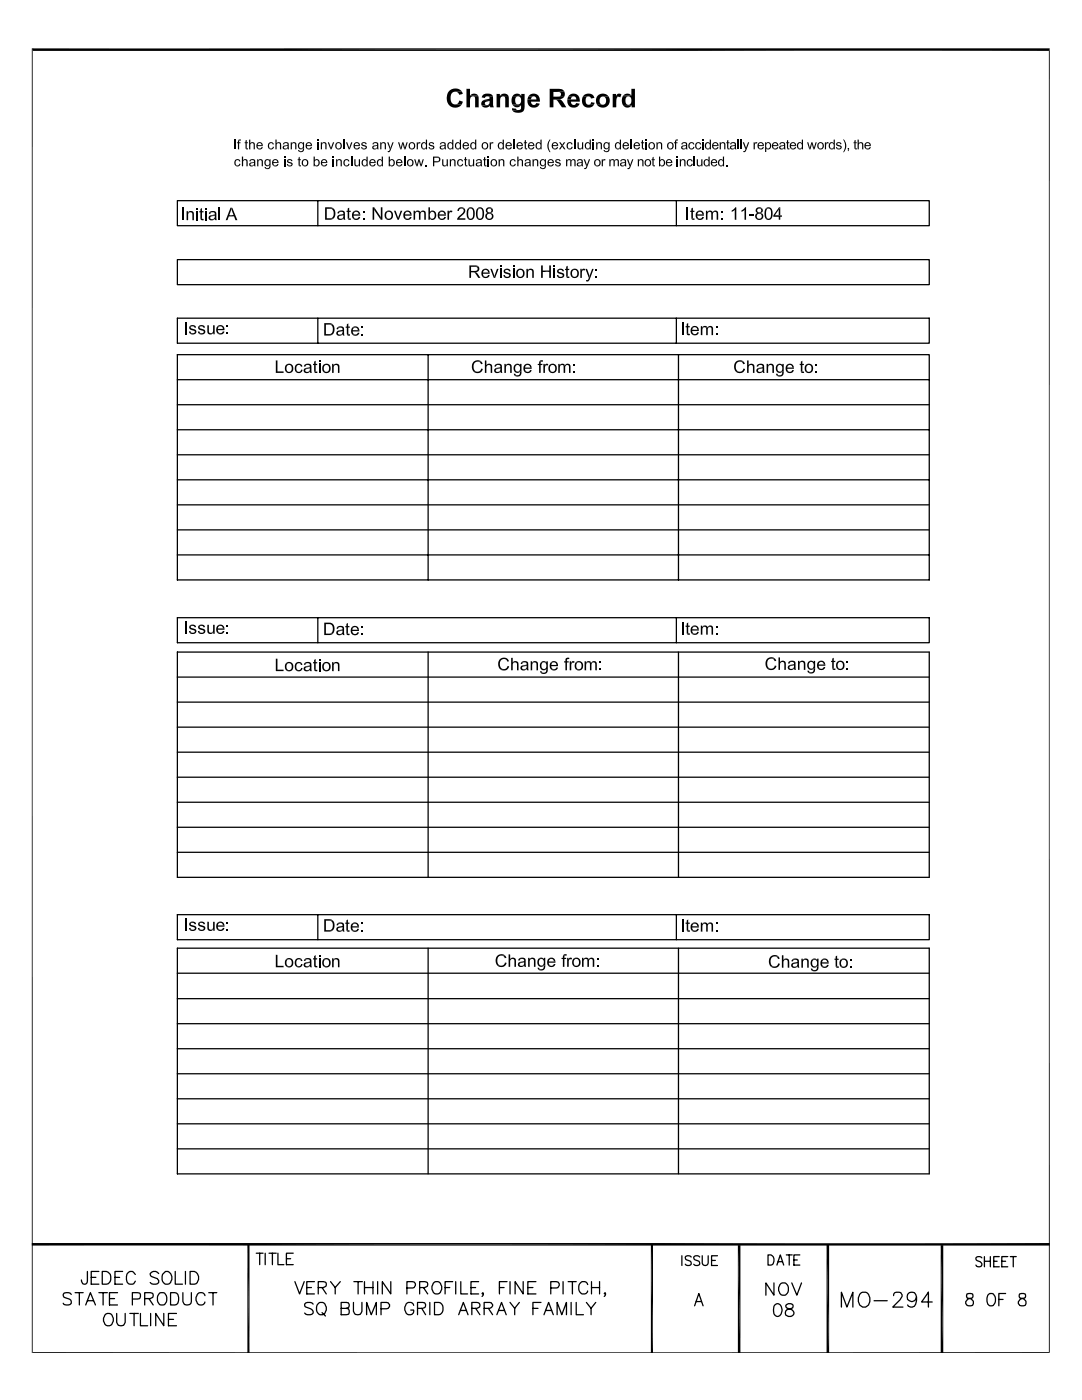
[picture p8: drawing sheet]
<svg xmlns="http://www.w3.org/2000/svg" width="216mm" height="279mm" viewBox="0 0 216 279" stroke-linecap="round" stroke-linejoin="round" font-family="sans-serif">
<g fill="#000">
<path d="M6.3 9.7l.2 .5zM89.7 18.1a1.71 1.71 0 0 1 2.5 .2h-1.4a1.4 1.4 0 0 0-.7 2.2l.6 .3 1.4 .1a1.74 1.74 0 0 1-2.2 .3 1.74 1.74 0 0 1-.7-2.2zM90.8 18.3h1.4l.2 .4-.8 .2-.3-.4zM93.1 17.7h.7v1.4l1.6 .1h-1.1l-.4 .2-.1 2h-.7zM93.9 19a1 1 0 0 1 1.5 .1h-1.6zM94.4 19.2h1l.1 2.2h-.7v-1.9l-.1-.2zM96.3 19a1.39 1.39 0 0 1 2 .2h-1.2l-.4 .4-.6-.2zM96.3 20.1l1-.3a.31 .31 0 0 0 .4-.3 .31 .31 0 0 0-.5-.3h1.1l.1 1.7 .1 .5h-.7l-.1-.3h-1.6l1.2-.2 .4-.3v-.5zM99.1 18.7h.6v.4l1.8 .1h-1.2l-.4 .3-.1 1.9h-.7zM99.9 19a.99 .99 0 0 1 1.6 .2l-1.8-.1zM100.4 19.2h1.1v2.2h-.7v-1.8l-.1-.3zM102.3 19.2h1.1a.86 .86 0 0 0-.6 .8 .86 .86 0 0 0 .6 .8l-1.1 .1a1.86 1.86 0 0 1 0-1.7z"/>
<path d="M102.5 19a1.03 1.03 0 0 1 1.5 .1l-1.7 .1zM102.3 19.2l1.7-.1v-.4h.7v2.4a1.22 1.22 0 0 1-.5 1.3 1.22 1.22 0 0 1-1.3 .1l-.7-.5 1.6-.1 .2-.3v-.6l-1.7-.1 1.1-.1a.84 .84 0 0 0 .6-.8 .84 .84 0 0 0-.6-.8zM105.5 19.2h1l-.4 .2-.1 .5h-.8zM105.6 19.1a1.28 1.28 0 0 1 1.5-.3 1.28 1.28 0 0 1 .6 1.5h-1.7l.3 .6 1.3 .1a1.31 1.31 0 0 1-1.6 .4 1.31 1.31 0 0 1-.8-1.5h1.8l-.1-.4-.2-.2-1.2-.1zM109.7 17.7h1.6a1.24 1.24 0 0 1 1.3 .6h-2.2v1h2.1l-.3 .3-.5 .2h.1l-1.4 .1v1.5h-.7zM110.6 19.9l1.2-.1 .4 .4 .8 1.2h-.9l-.9-1.3zM111 18.3h1.6l.1 .4-.2 .6h-2.1h.7a.53 .53 0 0 0 .8-.4 .53 .53 0 0 0-.7-.6zM113.4 19.2h1.1l-.4 .2-.2 .5h-.7zM113.5 19.1a1.28 1.28 0 0 1 1.6-.3 1.28 1.28 0 0 1 .6 1.5h-1.8l.3 .6 1.3 .1a1.31 1.31 0 0 1-1.6 .4 1.31 1.31 0 0 1-.7-1.5h1.8l-.1-.4-.2-.2-1.3-.1zM116.4 19.2h1a.88 .88 0 0 0-.5 .9 .88 .88 0 0 0 .5 .8h1.1a1.36 1.36 0 0 1-1.9 .3 1.36 1.36 0 0 1-.3-1.8zM116.5 19.1a1.29 1.29 0 0 1 2.1 .4l-.7 .2-.2-.4-1.3-.1zM119.3 19a1.45 1.45 0 0 1 2.1 .2l-1.1 .1a.84 .84 0 0 0-.7 .8 .84 .84 0 0 0 .7 .8h-1.2a1.56 1.56 0 0 1 .2-1.9z"/>
<path d="M120.3 19.3l1.1-.1a1.42 1.42 0 0 1-.3 2 1.42 1.42 0 0 1-2-.3h1.2a.84 .84 0 0 0 .6-.8 .84 .84 0 0 0-.6-.8zM122.3 18.7h.6v.4l.5 .2a1.03 1.03 0 0 0-.4 1.3v.8h-.7zM123.1 18.9l.4-.2 .5 .1-.2 .6-.9-.3zM124.3 19.2h1.1a.9 .9 0 0 0-.6 .9 .9 .9 0 0 0 .6 .8l-1.1 .1a1.94 1.94 0 0 1 0-1.8zM124.4 19a1.05 1.05 0 0 1 1.6 .1zM124.3 19.1h1.7v-1.4h.7v3.7h-.7v-.4h-1.7l1.1-.1a.9 .9 0 0 0 .6-.8 .9 .9 0 0 0-.6-.9zM6.3 9.7l203 .5h-202.8zM209.5 9.7l-.2 .5zM6.3 9.7h203.2l-.2 .5zM46.7 27.9h.3v1.9h-.3zM47 31.9l.4-.1 .4 .1h-.4a.56 .56 0 0 0-.4 .6 .56 .56 0 0 0 .4 .5h-.5l-.1-.2v-.5zM47.5 28h.4l-.2 .1v.3h.3v.2h-.3v1.2h-.2v-1.2h-.2v-.2h.2z"/>
<path d="M46.9 33h.6l.2-.3h.3l-.4 .5zM47.4 31.9h.4l.2 .3h-.3zM47.6 27.9h.5v.2l-.6-.1zM48.3 31.2h.2v.7l.4 .1-.4 .2v1h-.2zM48.5 31.9l.4-.1a.45 .45 0 0 1 .5 .5v.9h-.2l-.1-1.1zM49 28.1l.2-.2v.5h.3v.2h-.3v.9l.2 .1h-.4v-1h-.2v-.2h.2zM49 29.6h.5v.2h-.3zM49.9 31.9h.5l-.4 .3h-.2zM49.8 32.5h.9h-.1a.37 .37 0 0 0-.5 .1 .37 .37 0 0 0-.1 .4l.7 .1-.3 .1a.44 .44 0 0 1-.6-.1 .44 .44 0 0 1 0-.6zM49.7 27.9h.2v.7h.4l-.3 .2-.1 1h-.2zM50 28.5l.4-.1a.45 .45 0 0 1 .5 .5v.9h-.3v-1.1zM49.9 31.9l.4-.1a.46 .46 0 0 1 .6 .5l.1 .9-.6-.2 .2-.2 .1-.3h-.8l.2-.1a.35 .35 0 0 0 .4 0 .35 .35 0 0 0 .1-.4z"/>
<path d="M50.2 33h.5zM51.3 28.6h.5l-.3 .1-.1 .3h1v.2h-1l.1 .3 .3 .1h-.5l-.1-.5zM51.3 31.8l.5 .2-.2 .3v.9h-.3zM51.6 31.9l.3 .1zM51.3 28.6l.3-.2h.4l.3 .2 .1 .4h-1h.8l-.2-.4zM51.6 31.9l.4-.1a.45 .45 0 0 1 .5 .5v.9h-.3v-1.1zM51.3 29.6h.6l.3-.2h.2l-.4 .4zM52.8 33.3l.6 .3h-.5zM52.9 31.9h.5a.55 .55 0 0 0-.4 .6 .55 .55 0 0 0 .4 .5h.6l-.6 .2-.4-.1-.3-.6zM52.9 31.9l.5-.1 .4 .2zM52.9 33.6h.5a.4 .4 0 0 0 .3-.6h.3l-.3 .7-.5 .1zM53.5 32l.5-.2v1.2h-.6a.56 .56 0 0 0 .4-.5 .56 .56 0 0 0-.3-.5z"/>
<path d="M53.6 28.5l.5-.1 .4 .2h-.4a.56 .56 0 0 0-.4 .5 .56 .56 0 0 0 .4 .5h-.5l-.1-.2v-.5zM53.6 29.6h.6l.2-.3h.3l-.4 .5zM54.5 31.9h.4l-.2 .2-.2 .3h1.1v.1h-1.1l.2 .4 .3 .1h-.5l-.2-.5zM54.1 28.6h.4l.1 .2h-.2zM54.5 31.9l.7-.1 .4 .6h-1.1h.8l-.2-.4zM55 27.9h.2v.7h.4l-.4 .2v1h-.2zM54.5 33h.6l.2-.3 .3 .1-.5 .4zM55.2 28.5l.4-.1a.45 .45 0 0 1 .5 .5v.9h-.2l-.1-1.1zM56.5 28.6h.5l-.3 .2h-.3zM56.5 29.2l.9-.1h-.1a.37 .37 0 0 0-.5 .1 .37 .37 0 0 0-.1 .4l.7 .1-.3 .1a.44 .44 0 0 1-.6-.1 .44 .44 0 0 1 0-.5zM56.7 31.8h.2v1.4h-.2zM56.7 31.2h.2v.3h-.2z"/>
<path d="M56.6 28.5l.4-.1a.46 .46 0 0 1 .6 .5l.1 .9-.6-.2 .2-.2 .1-.3h-.8l.2-.1a.35 .35 0 0 0 .4 0 .35 .35 0 0 0 .1-.3zM56.9 29.6h.5zM57.3 31.9h.5a.22 .22 0 0 0-.3 .3 .22 .22 0 0 0 .3 .1l.1 .1a.48 .48 0 0 1 .5 .6 .48 .48 0 0 1-.8 .2l-.3-.2h.5a.25 .25 0 0 0 .4-.2 .25 .25 0 0 0-.4-.2h-.1a.4 .4 0 0 1-.4-.7zM57.2 32.8l.3-.1 .3 .3h-.5zM57.4 31.9l.6-.1 .3 .3zM58 28.4l.5 .2-.2 .3-.1 .9h-.2zM58.3 28.6h.3zM58.3 28.5l.4-.1a.45 .45 0 0 1 .4 .5v.9h-.2v-1.1zM59.5 29.9l.5 .3h-.4zM59.6 28.5l.5 .1a.55 .55 0 0 0-.4 .5 .55 .55 0 0 0 .4 .5h.6l-.6 .2-.4-.1-.3-.6zM59.6 31.4l.2-.1v.5h.2v.2h-.2v.9l.1 .1h-.3v-1h-.2v-.2h.2zM59.6 28.5l.4-.1 .5 .2z"/>
<path d="M59.6 33h.4l.1 .2h-.4zM60.4 31.9h.5a.56 .56 0 0 0-.5 .6 .56 .56 0 0 0 .5 .5h-.5l-.1-.1-.1-.5zM59.6 30.2h.4a.4 .4 0 0 0 .4-.6h.3l-.3 .7-.5 .1zM60.2 28.6l.5-.2v1.2h-.6a.56 .56 0 0 0 .4-.5 .56 .56 0 0 0-.3-.5zM60.4 31.9l.6-.1 .4 .3 .1 .6-.2 .4-.5 .1-.4-.2h.5a.56 .56 0 0 0 .4-.5 .56 .56 0 0 0-.4-.6zM61.2 28.6h.4l-.2 .1-.2 .3h1.1v.2h-1.1l.1 .3 .3 .1h-.4l-.2-.5zM61.2 28.6l.3-.2h.3l.4 .2 .1 .4h-1.1h.8l-.2-.4zM61.2 29.6h.6l.2-.2h.3l-.5 .4zM62.6 31.2h.2v.7h.4a.6 .6 0 0 0-.1 1.1l-.5 .2zM62.8 33h.4zM62.9 31.9l.5-.1 .4 .4-.1 .8-.4 .2-.5-.1 .4-.1a.57 .57 0 0 0 .4-.5 .57 .57 0 0 0-.4-.6zM63.3 28.4h.3v1.4h-.3z"/>
<path d="M63.3 27.9h.3v.2h-.3zM64.2 31.9h.5l-.3 .2-.1 .3h1v.1h-1l.1 .4 .3 .1h-.5l-.2-.5zM64 28.4l.5 .2-.2 .3v.9h-.3zM64.3 28.6h.3zM64.3 28.5l.4-.1a.45 .45 0 0 1 .5 .5v.9h-.3v-1.1zM64.2 31.9l.7-.1 .4 .6h-1h.8l-.2-.4zM64.2 33h.6l.3-.3 .2 .1-.4 .4zM65.4 28.4h.2l.4 1.1-.1 .3zM66.4 31.8h.2v1.4h-.2zM66.4 31.2h.2v.3h-.2zM66.4 28.4h.3l-.5 1.4h-.3zM67.1 28.6h.5a.56 .56 0 0 0-.5 .5 .56 .56 0 0 0 .5 .5h-.5l-.1-.1-.1-.5z"/>
<path d="M67.1 31.8l.4 .2-.2 .3v.9h-.2zM67.3 31.9l.4 .1zM67.1 28.6l.6-.2 .4 .3 .1 .6-.2 .4-.5 .1-.4-.2h.5a.56 .56 0 0 0 .4-.5 .56 .56 0 0 0-.4-.5zM67.3 31.9l.4-.1a.45 .45 0 0 1 .5 .5v.9h-.2l-.1-1.1zM68.5 27.9h.2v1.9h-.2zM68.7 31.9l.5-.1 .4 .1h-.4a.56 .56 0 0 0-.4 .6 .56 .56 0 0 0 .4 .5h-.5l-.1-.2-.1-.5zM69 28.4h.3l.4 1.1-.1 .3zM68.7 33h.6l.2-.3h.2l-.3 .5zM69.2 31.9h.4l.1 .3h-.2zM70 31.2h.3v2h-.3zM70.1 28.4h.2l-.5 1.4h-.2zM70.7 28.6h.5l-.3 .1-.1 .3h1v.2h-1l.1 .3 .3 .1h-.5l-.2-.5z"/>
<path d="M70.7 31.8h.2l.1 1.1 .6 .1-.4 .2a.45 .45 0 0 1-.5-.5zM70.7 28.6l.3-.2h.4l.3 .2 .1 .4h-1h.8l-.2-.4zM71.2 33h.4zM70.7 29.6h.6l.3-.2h.2l-.4 .4zM71.6 31.8h.2v1.4h-.2v-.2h-.2l.2-.3zM72.2 28.6h.4a.22 .22 0 0 0-.3 .2 .22 .22 0 0 0 .4 .2 .48 .48 0 0 1 .5 .6 .48 .48 0 0 1-.8 .2l-.2-.1 .4-.1a.25 .25 0 0 0 .4-.2 .25 .25 0 0 0-.4-.2h-.1a.4 .4 0 0 1-.3-.6zM72 29.4l.3-.1 .3 .3-.4 .1zM72.2 28.5l.6-.1 .4 .4zM72.3 31.9l.4-.1 .4 .1h-.3a.57 .57 0 0 0-.4 .6 .57 .57 0 0 0 .4 .5h-.5l-.1-.2v-.5zM72.3 33h.8l-.4 .2zM73.1 31.2h.3v2l-.5-.2 .2-.4a.51 .51 0 0 0-.3-.7h.3zM73.9 31.9h.4l-.2 .2-.2 .3h1.1v.1h-1.1l.1 .4 .3 .1h-.4l-.2-.5z"/>
<path d="M73.9 31.9l.7-.1 .4 .6h-1.1h.8l-.2-.4zM74.4 28.6h.5l-.4 .2h-.2zM74.4 29.2l.8-.1h-.1a.37 .37 0 0 0-.4 .1 .37 .37 0 0 0-.1 .4l.6 .1-.2 .1a.44 .44 0 0 1-.6-.1 .44 .44 0 0 1 0-.5zM73.9 33h.6l.2-.3 .3 .1-.5 .4zM74.4 28.5l.5-.1a.46 .46 0 0 1 .6 .5l.1 .9-.6-.2 .2-.2v-.3h-.7l.1-.1a.35 .35 0 0 0 .4 0 .35 .35 0 0 0 .2-.3zM74.8 29.6h.5zM75.4 31.9l.4-.1 .4 .1h-.4a.57 .57 0 0 0-.4 .6 .57 .57 0 0 0 .4 .5h-.4l-.2-.2v-.5zM75.4 33h.8l-.4 .2zM75.9 28.4l.4 .2-.2 .3v.9h-.2zM76.1 28.6h.4zM76.2 31.2h.2v2l-.5-.2 .3-.4a.51 .51 0 0 0-.4-.7h.4zM76.2 28.5l.3-.1a.45 .45 0 0 1 .5 .5v.9h-.2l-.1-1.1z"/>
<path d="M77.4 30.1h.5l-.4 .3-.1-.1zM77.3 28.4h.2l.4 1.1-.1 .3zM77.6 31.2h.2v.7h.4a.6 .6 0 0 0-.2 1.1l-.4 .2zM77.8 33h.4zM77.8 31.9l.6-.1 .4 .4-.2 .8-.4 .2-.4-.1 .4-.1a.57 .57 0 0 0 .3-.5 .57 .57 0 0 0-.3-.6zM78.3 28.4h.2l-.6 1.7h-.4l.2-.1zM79.2 31.9h.5l-.3 .2-.1 .3h1v.1h-1l.1 .4 .3 .1h-.5l-.2-.5zM79.2 31.9l.7-.1 .4 .6h-1h.8l-.3-.4zM79.4 28.4h.3l.3 1.1-.1 .3zM79.2 33h.6l.2-.3 .3 .1-.5 .4zM80.3 28.4h.2l-.4 1.4h-.2zM80.5 28.4l.3 1.1-.1 .3-.3-1.1z"/>
<path d="M80.6 31.2h.2v2h-.2zM81.1 28.4h.3l-.5 1.4h-.2zM81.4 31.9h.5a.56 .56 0 0 0-.5 .6 .56 .56 0 0 0 .5 .5h-.5l-.1-.1-.1-.5zM81.7 28.6h.5a.56 .56 0 0 0-.4 .5 .56 .56 0 0 0 .4 .5h-.5l-.1-.1-.1-.5zM81.4 31.9l.6-.1 .4 .3 .1 .6-.2 .4-.5 .1-.4-.2h.5a.56 .56 0 0 0 .4-.5 .56 .56 0 0 0-.4-.6zM81.7 28.6l.6-.2 .5 .3v.6l-.2 .4-.5 .1-.4-.2h.5a.56 .56 0 0 0 .4-.5 .56 .56 0 0 0-.4-.5zM82.6 31.8h.3l.3 1.1-.1 .3zM83.1 28.4h.3v.2h.3l-.3 .2v1h-.3zM83.5 28.4h.4l-.1 .3-.4-.1zM83.5 31.8h.2l-.4 1.4h-.2zM83.7 31.8l.3 1.1-.1 .3-.3-1.1zM84.3 31.8h.3l-.5 1.4h-.2z"/>
<path d="M84.2 28.5l.4-.1 .4 .2h-.4a.57 .57 0 0 0-.4 .5 .57 .57 0 0 0 .4 .5h-.4l-.1-.2-.1-.5zM84.2 29.6h.8l-.4 .2zM84.9 32.9h.3v.3h-.3zM85 27.9h.2v1.9l-.5-.2 .3-.4a.51 .51 0 0 0-.4-.6h.4zM85.6 28.6h.5a.22 .22 0 0 0-.3 .2 .22 .22 0 0 0 .3 .2h.1a.48 .48 0 0 1 .4 .6 .48 .48 0 0 1-.7 .2l-.3-.1 .5-.1a.25 .25 0 0 0 .3-.2 .25 .25 0 0 0-.4-.2 .4 .4 0 0 1-.4-.6zM85.5 29.4l.2-.1 .4 .3-.5 .1zM85.7 28.5l.6-.1 .3 .4zM86.4 31.2l1 .1 .4 .2h-1.1v.7h1l-.3 .2h-.7v.8h-.3zM87.2 31.5h.6l.1 .3-.2 .4h-1h.5a.36 .36 0 0 0 .4-.4 .36 .36 0 0 0-.4-.3zM87.9 28.6h.5l-.4 .2h-.2zM87.8 29.2l.9-.1h-.1a.37 .37 0 0 0-.4 .1 .37 .37 0 0 0-.1 .4l.6 .1-.3 .1a.44 .44 0 0 1-.5-.1 .44 .44 0 0 1-.1-.5zM87.9 28.5l.4-.1a.46 .46 0 0 1 .6 .5l.1 .9-.6-.2 .3-.2v-.3h-.8l.2-.1a.35 .35 0 0 0 .4 0 .35 .35 0 0 0 .1-.3z"/>
<path d="M88.3 29.6h.4zM88.2 31.8h.3v1.1l.6 .1-.4 .2a.45 .45 0 0 1-.5-.5zM88.8 33h.4zM89.1 31.8h.3v1.4h-.2v-.2h-.2l.1-.3zM89.4 28.5l.4-.1 .4 .2h-.3a.57 .57 0 0 0-.4 .5 .57 .57 0 0 0 .4 .5h-.5l-.1-.2v-.5zM89.8 31.8l.4 .2-.2 .3v.9h-.2zM89.4 29.6h.8l-.3 .2zM90 31.9l.4 .1zM90 31.9l.4-.1a.45 .45 0 0 1 .5 .5v.9h-.2l-.1-1.1zM90.2 27.9h.3v1.9l-.5-.2 .2-.4a.51 .51 0 0 0-.3-.6h.3zM91 28.5l.4-.1 .4 .2h-.4a.57 .57 0 0 0-.4 .5 .57 .57 0 0 0 .4 .5h-.5l-.1-.2v-.5zM90.9 29.6h.9l-.4 .2z"/>
<path d="M90.8 20.8l.5-.1 .3-.6 .8 .2-.3 .6zM91.4 31.9l.4-.1 .5 .1h-.4a.56 .56 0 0 0-.4 .6 .56 .56 0 0 0 .3 .5h-.4l-.1-.2-.1-.5zM91.8 27.9h.2v1.9l-.5-.2 .3-.4a.51 .51 0 0 0-.4-.6h.4zM91.4 33h.6l.2-.3h.2l-.3 .5zM91.9 31.9h.4l.1 .3h-.2zM92.5 28.6h.5l-.3 .1-.1 .3h1v.2h-1.1l.2 .3 .3 .1h-.5l-.2-.5zM92.5 28.6l.3-.2h.4l.3 .2 .1 .4h-1h.7l-.2-.4zM92.8 31.4l.2-.1v.5h.2v.2h-.2v.9l.1 .1h-.3v-1h-.2v-.2h.2zM92.8 33h.4l.1 .2h-.4zM92.5 29.6h.6l.2-.2h.3l-.5 .4zM93.5 31.8h.2l.1 1.1 .6 .1-.4 .2a.45 .45 0 0 1-.5-.5zM94 33h.4z"/>
<path d="M94 28.5l.4-.1 .4 .2h-.4a.57 .57 0 0 0-.3 .5 .57 .57 0 0 0 .3 .5h-.4l-.1-.2-.1-.5zM94 29.6h.8l-.4 .2zM94.4 31.8h.2v1.4h-.2v-.2h-.2l.2-.3zM94.8 27.9h.2v1.9l-.5-.2 .3-.4a.51 .51 0 0 0-.4-.6h.4zM95.1 31.9h.5l-.4 .3h-.2zM95 32.5h.9h-.1a.37 .37 0 0 0-.4 .1 .37 .37 0 0 0-.1 .4l.6 .1-.3 .1a.44 .44 0 0 1-.5-.1 .44 .44 0 0 1-.1-.6zM95.1 31.9l.4-.1a.46 .46 0 0 1 .6 .5l.1 .9-.6-.2 .3-.2v-.3h-.8l.2-.1a.35 .35 0 0 0 .4 0 .35 .35 0 0 0 .1-.4zM95.5 33h.4zM96.1 21.1h1.6a1.07 1.07 0 0 1-1.6 0zM96.3 20.1h1.4l-.4 .1a.38 .38 0 0 0-.6 .3 .38 .38 0 0 0 .4 .5h-1v-.5zM96.3 28.6h.5a.56 .56 0 0 0-.5 .5 .56 .56 0 0 0 .5 .5h-.5l-.1-.1-.1-.5zM96.3 28.6l.6-.2 .4 .3 .1 .6-.2 .4-.5 .1-.4-.2h.5a.56 .56 0 0 0 .4-.5 .56 .56 0 0 0-.4-.5z"/>
<path d="M96.6 31.4l.2-.1v.5h.2v.2h-.2v.9l.1 .1h-.3v-1h-.2v-.2h.2zM96.6 33h.4l.1 .2h-.4zM97.3 31.8h.2v1.4h-.2zM97.3 31.2h.2v.3h-.2zM97.7 28.4h.2v.2h.3l-.2 .2v1h-.3zM98.1 31.9h.4a.56 .56 0 0 0-.4 .6 .56 .56 0 0 0 .4 .5h-.4l-.1-.1-.1-.5zM98.1 28.4h.4l-.1 .3-.5-.1zM98.1 31.9l.6-.1 .4 .3 .1 .6-.2 .4-.5 .1-.4-.2h.4a.56 .56 0 0 0 .5-.5 .56 .56 0 0 0-.5-.6zM99.5 31.8l.4 .2-.2 .3v.9h-.2zM99.7 31.9l.4 .1zM99.5 28.5l.4-.1 .4 .2h-.4a.57 .57 0 0 0-.3 .5 .57 .57 0 0 0 .3 .5h-.4l-.1-.2-.1-.5zM99.5 29.6h.8l-.4 .2z"/>
<path d="M99.8 31.9l.4-.1a.45 .45 0 0 1 .4 .5v.9h-.2v-1.1zM100.3 27.9h.2v1.9l-.4-.2 .2-.4a.51 .51 0 0 0-.4-.6h.4zM101 28.6h.5l-.3 .1-.1 .3h1v.2h-1l.1 .3 .3 .1h-.5l-.1-.5zM101 28.6l.3-.2h.4l.3 .2 .1 .4h-1h.8l-.2-.4zM101 29.6h.6l.3-.2h.2l-.4 .4zM102.2 21.6l.8 .1 .1 .2 .3 .1h-1.2zM102.3 21h1.7a.99 .99 0 0 1-1.7 0zM101.9 31.9l.4-.1 .5 .1h-.4a.56 .56 0 0 0-.4 .6 .56 .56 0 0 0 .3 .5h-.4l-.1-.2-.1-.5zM102.5 27.9h.2v1.9h-.2zM101.9 33h.6l.2-.3h.2l-.3 .5zM102.4 31.9h.4l.1 .3h-.2zM103.2 28.6h.5l-.3 .1-.1 .3h1v.2h-1l.1 .3 .3 .1h-.5l-.1-.5z"/>
<path d="M103.2 31.2h.3v.7l.3 .1-.3 .2v1h-.3zM103.2 28.6l.3-.2h.4l.3 .2 .1 .4h-1h.8l-.2-.4zM103.5 31.9l.4-.1a.45 .45 0 0 1 .5 .5v.9h-.3v-1.1zM103.2 29.6h.6l.3-.2h.2l-.4 .4zM104.8 31.9h.5l-.4 .3h-.2zM104.8 32.5h.8h-.1a.37 .37 0 0 0-.4 .1 .37 .37 0 0 0-.1 .4l.6 .1-.2 .1a.44 .44 0 0 1-.6-.1 .44 .44 0 0 1 0-.6zM104.7 28.1l.2-.2v.5h.3v.2h-.3v.9l.2 .1h-.4v-1h-.2v-.2h.2zM104.7 29.6h.5v.2h-.3zM104.8 31.9l.5-.1a.46 .46 0 0 1 .6 .5l.1 .9-.6-.2 .2-.2v-.3h-.7l.1-.1a.35 .35 0 0 0 .4 0 .35 .35 0 0 0 .2-.4zM105.2 33h.5zM105.5 28.6h.5l-.3 .1-.1 .3h1v.2h-1l.1 .3 .3 .1h-.5l-.2-.5zM105.5 28.6l.3-.2h.4l.3 .2 .1 .4h-1h.8l-.2-.4z"/>
<path d="M105.5 29.6h.6l.3-.2h.2l-.4 .4zM106.3 31.8l.4 .2-.2 .3v.9h-.2zM106.5 31.9l.4 .1zM106.5 31.9l.4-.1a.45 .45 0 0 1 .5 .5v.9h-.2l-.1-1.1zM106.5 21l.3-.1 .2-.3 .7 .1-.1 .3zM107 28.5l.5-.1 .3 .2h-.3a.57 .57 0 0 0-.4 .5 .57 .57 0 0 0 .4 .5h-.5l-.1-.2v-.5zM107 29.6h.9l-.4 .2zM107.7 33.3l.6 .3h-.5zM107.9 31.9h.4a.55 .55 0 0 0-.4 .6 .55 .55 0 0 0 .4 .5h.6l-.6 .2-.4-.1-.2-.6zM107.8 27.9h.3v1.9l-.5-.2 .3-.4a.51 .51 0 0 0-.4-.6h.3zM107.9 31.9l.4-.1 .4 .2zM107.8 33.6h.5a.4 .4 0 0 0 .4-.6h.2l-.2 .7-.5 .1z"/>
<path d="M108.4 32l.5-.2v1.2h-.6a.56 .56 0 0 0 .4-.5 .56 .56 0 0 0-.3-.5zM109.4 31.9h.5l-.3 .2-.1 .3h1v.1h-1l.1 .4 .3 .1h-.5l-.2-.5zM109.7 27.8h.2l-.4 .7v.8l.4 1.1h-.2l-.2-.4-.3-.8 .1-.7zM109.4 31.9l.3-.1h.4l.3 .2 .1 .4h-1h.8l-.2-.4zM110.3 28.6h.4l-.2 .1-.2 .3h1.1v.2h-1.1l.2 .3 .3 .1h-.5l-.2-.5zM109.4 33h.6l.3-.3 .2 .1-.4 .4zM110.3 28.6l.3-.2h.4l.3 .2 .1 .4h-1.1h.8l-.2-.4zM110.9 31.9h.4a.22 .22 0 0 0-.3 .3 .22 .22 0 0 0 .3 .1l.1 .1a.48 .48 0 0 1 .5 .6 .48 .48 0 0 1-.8 .2l-.2-.2h.4a.25 .25 0 0 0 .4-.2 .25 .25 0 0 0-.4-.2h-.1a.4 .4 0 0 1-.3-.7zM110.7 32.8l.3-.1 .3 .3h-.4zM110.3 29.6h.6l.2-.2h.3l-.5 .4zM110.9 31.9l.6-.1 .4 .3zM111.6 28.4h.3l.9 1.4h-.3z"/>
<path d="M112 29.1l.2 .1-.4 .6h-.3zM112.5 28.4h.3l-.5 .7-.1-.2zM113 31.8l.4 .2-.2 .3v.9h-.2zM113.2 31.9l.3 .1zM113.2 31.9l.1-.1a.45 .45 0 0 1 .7 .2zM113.2 28.5l.5-.1 .4 .2h-.4a.56 .56 0 0 0-.4 .5 .56 .56 0 0 0 .4 .5h-.5l-.1-.2v-.5zM113.7 32h.7l-.3 .2-.1 1h-.2zM113.2 29.6h.6l.2-.3h.3l-.4 .5zM113.7 28.6h.4l.2 .2h-.3zM114.1 31.9a.45 .45 0 0 1 .5-.1 .45 .45 0 0 1 .3 .4v1h-.3v-1.1zM114.6 27.9h.2v1.9h-.2zM114.5 21l.3-.1 .2-.3 .7 .1-.2 .3z"/>
<path d="M115.2 31.9h.5l-.4 .3h-.2zM115.2 32.5h.9h-.2a.37 .37 0 0 0-.4 .1 .37 .37 0 0 0-.1 .4l.6 .1-.2 .1a.44 .44 0 0 1-.6-.1 .44 .44 0 0 1 0-.6zM115.2 28.4h.3v1.1l.6 .1-.4 .2a.45 .45 0 0 1-.5-.5zM115.3 31.9l.4-.1a.46 .46 0 0 1 .6 .5l.1 .9-.6-.2 .2-.2 .1-.3h-.8l.2-.1a.35 .35 0 0 0 .4 0 .35 .35 0 0 0 .1-.4zM115.6 33h.5zM115.8 29.6h.4zM116.1 28.4h.3v1.4h-.2v-.2h-.2l.1-.3zM116.6 33.5h.5l-.4 .3-.1-.1zM116.5 31.8h.2l.4 1.1-.1 .3zM116.9 28.5l.4-.1 .4 .2h-.4a.57 .57 0 0 0-.4 .5 .57 .57 0 0 0 .4 .5h-.4l-.2-.2v-.5zM116.9 29.6h.8l-.4 .2zM117.5 31.8h.2l-.6 1.7h-.4l.2-.1z"/>
<path d="M117.7 27.9h.2v1.9l-.5-.2 .3-.4a.51 .51 0 0 0-.4-.6h.4zM117.4 20.9l.4-.1 .2-.4 .7 .1-.2 .4zM118.3 28.4h.2v1.4h-.2zM118.3 27.9h.2v.2h-.2zM118.7 31.9h.5a.56 .56 0 0 0-.4 .6 .56 .56 0 0 0 .4 .5h-.5l-.1-.1-.1-.5zM119 28.4l.4 .2-.2 .3v.9h-.2zM118.7 31.9l.6-.1 .5 .3v.6l-.2 .4-.5 .1-.4-.2h.5a.56 .56 0 0 0 .4-.5 .56 .56 0 0 0-.4-.6zM119.2 28.6h.4zM119.2 28.5l.4-.1a.45 .45 0 0 1 .5 .5v.9h-.2l-.1-1.1zM120.1 31.8h.2v.2h.3l-.3 .2v1h-.2zM120.4 29.9l.6 .3h-.5zM120.4 31.8h.4l-.1 .3-.4-.1z"/>
<path d="M120.6 28.5l.4 .1a.55 .55 0 0 0-.4 .5 .55 .55 0 0 0 .4 .5h.6l-.6 .2-.4-.1-.2-.6zM120.6 28.5l.4-.1 .4 .2zM120.5 30.2h.5a.4 .4 0 0 0 .4-.6h.2l-.2 .7-.5 .1zM121.1 28.6l.5-.2v1.2h-.6a.56 .56 0 0 0 .4-.5 .56 .56 0 0 0-.3-.5zM121.6 31.8l.4 .2-.2 .3v.9h-.2zM121.8 31.9l.4 .1zM121.9 31.9l.1-.1a.45 .45 0 0 1 .6 .2zM122.3 32h.7l-.3 .2v1h-.3zM122.7 31.9a.45 .45 0 0 1 .5-.1 .45 .45 0 0 1 .3 .4v1h-.2l-.1-1.1zM122.9 28.5l.4-.1 .4 .2h-.4a.57 .57 0 0 0-.4 .5 .57 .57 0 0 0 .4 .5h-.4l-.2-.2v-.5zM122.9 29.6h.8l-.4 .2zM123.9 31.9h.5l-.4 .3h-.2z"/>
<path d="M123.7 27.9h.2v1.9l-.5-.2 .3-.4a.51 .51 0 0 0-.4-.6h.4zM123.8 32.5h.9h-.1a.37 .37 0 0 0-.5 .1 .37 .37 0 0 0-.1 .4l.7 .1-.3 .1a.44 .44 0 0 1-.6-.1 .44 .44 0 0 1 0-.6zM124.3 21h1.7a1.02 1.02 0 0 1-1.7 0zM123.9 31.9l.4-.1a.46 .46 0 0 1 .6 .5l.1 .9-.6-.2 .2-.2 .1-.3h-.8l.2-.1a.35 .35 0 0 0 .4 0 .35 .35 0 0 0 .1-.4zM124.4 28.6h.5l-.3 .1-.1 .3h1v.2h-1l.1 .3 .3 .1h-.5l-.2-.5zM124.2 33h.5zM124.4 28.6l.3-.2h.4l.3 .2 .1 .4h-1h.8l-.2-.4zM125.2 33.5h.5l-.3 .3-.2-.1zM124.4 29.6h.6l.3-.2h.2l-.4 .4zM125.1 31.8h.3l.3 1.1-.1 .3zM125.8 27.9h.3v1.9h-.3zM126.1 31.8h.3l-.7 1.7h-.4l.3-.1z"/>
<path d="M126.6 28.6h.5l-.3 .1-.1 .3h1v.2h-1l.1 .3 .3 .1h-.5l-.2-.5zM126.6 28.6l.3-.2h.4l.3 .2 .1 .4h-1h.8l-.2-.4zM126.6 29.6h.6l.3-.2h.2l-.4 .4zM127.3 31.8l.4 .2-.2 .3v.9h-.2zM127.5 31.9l.4 .1zM127.5 31.9l.4-.1a.45 .45 0 0 1 .5 .5v.9h-.2l-.1-1.1zM128.1 28.1l.2-.2v.5h.2v.2h-.2v.9l.1 .1h-.3v-1h-.2v-.2h.2zM128.1 29.6h.4l.1 .2h-.4zM128.8 28.4h.2v1.4h-.2zM128.8 27.9h.2v.2h-.2zM128.8 31.9h.5a.56 .56 0 0 0-.4 .6 .56 .56 0 0 0 .4 .5h-.5l-.1-.1-.1-.5zM128.8 31.9l.6-.1 .5 .3v.6l-.2 .4-.5 .1-.4-.2h.5a.56 .56 0 0 0 .4-.5 .56 .56 0 0 0-.4-.6z"/>
<path d="M129.6 28.6h.4a.56 .56 0 0 0-.4 .5 .56 .56 0 0 0 .4 .5h-.4l-.1-.1-.1-.5zM129.6 28.6l.5-.2 .5 .3 .1 .6-.2 .4-.5 .1-.4-.2h.4a.56 .56 0 0 0 .4-.5 .56 .56 0 0 0-.4-.5zM130.2 31.4l.2-.1v.5h.3v.2h-.3v.9l.2 .1h-.4v-1h-.2v-.2h.2zM130.2 33h.5v.2h-.3zM131 28.4l.4 .2-.2 .3v.9h-.2zM131.2 28.6h.4zM131.3 28.5l.3-.1a.45 .45 0 0 1 .5 .5v.9h-.2v-1.1zM131.5 31.2h.2v.7h.4a.6 .6 0 0 0-.1 1.1l-.5 .2zM131.7 33h.4zM131.8 31.9l.5-.1 .4 .4-.1 .8-.4 .2-.5-.1 .4-.1a.57 .57 0 0 0 .4-.5 .57 .57 0 0 0-.4-.6zM133 31.9h.5l-.3 .2-.1 .3h1l.1 .1h-1.1l.1 .4 .3 .1h-.5l-.1-.5zM133.3 28.6h.5a.56 .56 0 0 0-.5 .5 .56 .56 0 0 0 .5 .5h-.5l-.1-.1-.1-.5z"/>
<path d="M133 31.9l.3-.1h.4l.3 .2 .1 .4h-1h.8l-.2-.4zM133.3 28.6l.6-.2 .4 .3 .1 .6-.2 .4-.5 .1-.4-.2h.5a.56 .56 0 0 0 .4-.5 .56 .56 0 0 0-.4-.5zM133 33h.6l.3-.3 .2 .1-.4 .4zM134.7 28h.4l-.2 .1v.3h.3v.2h-.3v1.2h-.2v-1.2h-.2v-.2h.2zM135.1 31.8h.2v1.4h-.2zM135.1 31.2h.2v.3h-.2zM134.8 27.9h.5v.2l-.6-.1zM135.6 31.8l.5 .2-.2 .3v.9h-.3zM135.9 31.9l.4 .1zM136 28.6h.5l-.3 .2h-.3zM136 29.2l.9-.1h-.1a.37 .37 0 0 0-.5 .1 .37 .37 0 0 0-.1 .4l.7 .1-.3 .1a.44 .44 0 0 1-.6-.1 .44 .44 0 0 1 0-.5zM135.9 31.9l.4-.1a.45 .45 0 0 1 .5 .5v.9h-.3v-1.1z"/>
<path d="M136.1 28.5l.4-.1a.46 .46 0 0 1 .6 .5l.1 .9-.6-.2 .2-.2 .1-.3h-.8l.2-.1a.35 .35 0 0 0 .4 0 .35 .35 0 0 0 .1-.3zM136.4 29.6h.5zM137.2 31.9l.5-.1 .4 .1h-.4a.56 .56 0 0 0-.4 .6 .56 .56 0 0 0 .3 .5h-.4l-.1-.2-.1-.5zM137.5 28.5l.5-.1 .4 .2h-.4a.56 .56 0 0 0-.4 .5 .56 .56 0 0 0 .4 .5h-.5l-.1-.2v-.5zM137.2 33h.6l.2-.3h.2l-.3 .5zM137.7 31.9h.4l.1 .3h-.2zM137.5 29.6h.6l.2-.3h.3l-.4 .5zM138.4 31.2h.3v2h-.3zM138 28.6h.4l.2 .2h-.3zM139 31.8h.3v1.1l.6 .1-.4 .2a.45 .45 0 0 1-.5-.5zM138.9 28.5l.4-.1 .5 .2h-.4a.56 .56 0 0 0-.4 .5 .56 .56 0 0 0 .3 .5h-.4l-.1-.2-.1-.5zM138.9 29.6h.6l.2-.3h.2l-.3 .5z"/>
<path d="M139.6 33h.4zM139.4 28.6h.4l.1 .2h-.2zM140.1 28.4h.3v1.4h-.3zM140.1 27.9h.3v.2h-.3zM139.9 31.8h.3v1.4h-.2v-.2h-.2l.1-.3zM140.6 31.9l.4-.1 .4 .1h-.4a.57 .57 0 0 0-.4 .6 .57 .57 0 0 0 .4 .5h-.4l-.2-.2v-.5zM140.6 33h.8l-.4 .2zM140.8 28.5l.4-.1 .4 .2h-.3a.57 .57 0 0 0-.4 .5 .57 .57 0 0 0 .4 .5h-.5l-.1-.2v-.5zM140.8 29.6h.8l-.4 .2zM141.4 31.2h.2v2l-.5-.2 .3-.4a.51 .51 0 0 0-.4-.7h.4zM141.6 27.9h.3v1.9l-.5-.2 .2-.4a.51 .51 0 0 0-.3-.6h.3zM142 31.9h.5l-.3 .2-.1 .3h1v.1h-1l.1 .4 .3 .1h-.5l-.2-.5z"/>
<path d="M142.3 28.6h.4l-.2 .1-.2 .3h1.1v.2h-1.1l.2 .3 .3 .1h-.5l-.2-.5zM142 31.9l.3-.1h.4l.3 .2 .1 .4h-1h.8l-.2-.4zM142.3 28.6l.3-.2h.4l.3 .2 .1 .4h-1.1h.8l-.2-.4zM142 33h.6l.3-.3 .2 .1-.4 .4zM142.3 29.6h.6l.2-.2h.3l-.5 .4zM143.6 28.4l.5 .2-.2 .3-.1 .9h-.2zM143.9 28.6h.3zM143.5 31.9l.4-.1 .3 .1h-.3a.57 .57 0 0 0-.4 .6 .57 .57 0 0 0 .4 .5h-.5l-.1-.2v-.5zM143.4 33h.9l-.4 .2zM143.9 28.5l.4-.1a.45 .45 0 0 1 .4 .5v.9h-.2v-1.1zM144.2 31.2h.3v2l-.5-.2 .3-.4a.51 .51 0 0 0-.4-.7h.3zM144.9 32.9h.2v.3h-.2z"/>
<path d="M145.1 28.1l.2-.2v.5h.3v.2h-.3v.9l.2 .1h-.4v-1h-.2v-.2h.2zM145.1 29.6h.5v.2h-.3zM145.8 28.6h.5l-.4 .2h-.2zM145.8 29.2l.8-.1h-.1a.37 .37 0 0 0-.4 .1 .37 .37 0 0 0-.1 .4l.6 .1-.3 .1a.44 .44 0 0 1-.5-.1 .44 .44 0 0 1 0-.5zM145.8 28.5l.5-.1a.46 .46 0 0 1 .6 .5v.9l-.6-.2 .3-.2v-.3h-.7l.1-.1a.35 .35 0 0 0 .4 0 .35 .35 0 0 0 .2-.3zM146.2 29.6h.4zM147.2 27.9h.2v1.9h-.2zM147.7 27.9h.3v1.9h-.3zM148.3 30.1h.5l-.3 .3-.2-.1zM148.2 28.4h.3l.4 1.1-.2 .3zM149.3 28.4h.2l-.6 1.7h-.5l.3-.1zM150.4 28.4h.2v.2h.3l-.3 .2v1h-.2z"/>
<path d="M150.7 28.4h.4v.3l-.5-.1zM151.3 28.6h.5l-.3 .1-.1 .3h1v.2h-1l.1 .3 .3 .1h-.5l-.2-.5zM151.3 28.6l.3-.2h.4l.3 .2 .1 .4h-1h.8l-.2-.4zM151.3 29.6h.6l.3-.2h.2l-.4 .4zM152.7 28.4l.4 .2-.2 .4a.51 .51 0 0 0 .4 .6l-.4 .1v.6h-.2zM152.9 28.5l.4 .1zM153 28.5l.5-.1 .3 .4v.8l-.5 .2-.4-.1 .4-.1a.58 .58 0 0 0 .3-.5 .58 .58 0 0 0-.3-.5zM154.2 28.6h.5l-.3 .1-.1 .3h1v.2h-1l.1 .3 .3 .1h-.5l-.2-.5zM154.2 28.6l.3-.2h.4l.3 .2 .1 .4h-1h.8l-.2-.4zM154.2 29.6h.6l.3-.2h.2l-.4 .4zM155.6 28.6h.5l-.4 .2h-.2zM155.6 29.2l.8-.1h-.1a.37 .37 0 0 0-.4 .1 .37 .37 0 0 0-.1 .4l.6 .1-.2 .1a.44 .44 0 0 1-.6-.1 .44 .44 0 0 1 0-.5z"/>
<path d="M155.6 28.5l.5-.1a.46 .46 0 0 1 .6 .5l.1 .9-.6-.2 .2-.2v-.3h-.7l.1-.1a.35 .35 0 0 0 .4 0 .35 .35 0 0 0 .2-.3zM156 29.6h.5zM157 28.1l.3-.2v.5h.2v.2h-.2v.9l.1 .1h-.4v-1h-.2v-.2h.2zM157 29.6h.5v.2h-.3zM157.8 28.6h.4l-.2 .1-.2 .3h1.1v.2h-1.1l.1 .3 .3 .1h-.4l-.2-.5zM157.8 28.6l.3-.2h.3l.4 .2 .1 .4h-1.1h.8l-.2-.4zM157.8 29.6h.6l.2-.2h.3l-.5 .4zM159.2 28.5l.4-.1 .4 .2h-.4a.57 .57 0 0 0-.3 .5 .57 .57 0 0 0 .3 .5h-.4l-.1-.2-.1-.5zM159.2 29.6h.8l-.4 .2zM160 27.9h.2v1.9l-.5-.2 .3-.4a.51 .51 0 0 0-.4-.6h.4zM161 28.4h.3l.3 1.1-.1 .3zM161.9 28.4h.2l-.4 1.4h-.2z"/>
<path d="M162.1 28.4l.3 1.1-.1 .3-.3-1.1zM162.7 28.4h.3l-.5 1.4h-.2zM163.3 28.6h.4a.56 .56 0 0 0-.4 .5 .56 .56 0 0 0 .4 .5h-.4l-.2-.1v-.5zM163.3 28.6l.5-.2 .5 .3 .1 .6-.2 .4-.5 .1-.4-.2h.4a.56 .56 0 0 0 .4-.5 .56 .56 0 0 0-.4-.5zM164.6 28.4h.2v.2h.3l-.2 .2-.1 1h-.2zM164.9 28.4h.5l-.1 .3-.5-.1zM165.5 28.5l.5-.1 .3 .2h-.3a.57 .57 0 0 0-.4 .5 .57 .57 0 0 0 .4 .5h-.5l-.1-.2v-.5zM165.5 29.6h.9l-.4 .2zM166.3 27.9h.3v1.9l-.5-.2 .3-.4a.51 .51 0 0 0-.4-.6h.3zM166.9 28.6h.5a.22 .22 0 0 0-.3 .2 .22 .22 0 0 0 .3 .2h.1a.48 .48 0 0 1 .4 .6 .48 .48 0 0 1-.7 .2l-.3-.1 .5-.1a.25 .25 0 0 0 .3-.2 .25 .25 0 0 0-.4-.2 .4 .4 0 0 1-.4-.6zM166.8 29.4l.2-.1 .4 .3-.5 .1zM166.9 28.5l.7-.1 .3 .4z"/>
<path d="M168.2 27.8h.2l.2 .4 .3 .8-.1 .7-.4 .7h-.2l.3-.7 .1-.8zM169.2 29.5h.2v.5l-.2 .2 .1-.4h-.1zM170.5 28.1l.2-.2v.5h.3v.2h-.3v.9l.2 .1h-.4v-1h-.2v-.2h.2zM170.5 29.6h.5v.2h-.3zM171.1 27.9h.3v.7h.3l-.3 .2v1h-.3zM171.4 28.5l.4-.1a.45 .45 0 0 1 .5 .5v.9h-.3v-1.1zM172.7 28.6h.4l-.2 .1-.2 .3h1.1v.2h-1.1l.1 .3 .4 .1h-.5l-.2-.5zM172.7 28.6l.3-.2h.4l.3 .2 .1 .4h-1.1h.8l-.2-.4zM172.7 29.6h.6l.2-.2h.3l-.5 .4zM37.2 42.1h.3v.3h.3l-.3 .4v1.1h-.3zM37.5 42.3l.5 .1zM37.6 42.3a.64 .64 0 0 1 .7-.2 .64 .64 0 0 1 .4 .7v1.1h-.3v-1.3l-.2-.2z"/>
<path d="M39.1 42.1h.3v1.8h-.3zM39.1 41.5h.3v.3h-.3zM40 41.7l.3-.2v.6h.3v.3h-.3v1.1l.2 .2h-.5v-1.3h-.2v-.3h.2zM40 43.7h.6v.2h-.4zM40.9 42.1h.3v1.8h-.3zM40.9 41.5h.3v.3h-.3zM41.8 42.3l.6 .1h-.3l-.1 .3h-.3zM41.8 43.1l1.1-.1-.2 .1a.54 .54 0 0 0-.7 .5l.8 .2a.63 .63 0 0 1-.8 .2 .63 .63 0 0 1-.2-.9zM41.8 42.3l.4-.2a.66 .66 0 0 1 1 .7l.1 1.1h-.3l-.1-.2h-.4l.3-.2 .1-.5h-1l.5-.1a.3 .3 0 0 0 .5-.3 .3 .3 0 0 0-.5-.2zM42.3 43.7h.6zM46 41.5h.3l-.5 1.4 .9 .3h-1l-.3 .7h-.4zM46.3 41.5l1.1 2.4h-.4l-.3-.7-.9-.3h.8l-.4-1.2z"/>
<path d="M64.9 41.4h1.2l.5 .2-1.4 .1v1.9h1.4l-.1 .1-.5 .1-1.1 .1zM65.7 41.7l.9-.1 .2 .4 .1 .6-.3 1h-1.4h.5a1.01 1.01 0 0 0 .9-.8 1.01 1.01 0 0 0-.4-1.1zM67.5 42.3h.6h-.3l-.2 .3h-.3zM67.4 43h1.1h-.1a.54 .54 0 0 0-.8 .5l.9 .2a.63 .63 0 0 1-.9 .2 .63 .63 0 0 1-.2-.9zM67.5 42.2l.3-.2a.66 .66 0 0 1 1 .7l.1 1.2h-.3l-.1-.3h-.3l.3-.2v-.4l-1-.1 .6-.1a.3 .3 0 0 0 .4-.2 .3 .3 0 0 0-.4-.3zM68 43.7l.5-.1zM69.4 41.6l.3-.2v.7h.3v.2h-.3v1.1l.1 .2h-.4v-1.3h-.3v-.2h.3zM69.4 43.6h.6v.3l-.4-.1zM70.5 42.3h.6l-.4 .1-.1 .4h1.3v.2h-1.4l.2 .5 .4 .1-.6 .1-.3-.7zM70.5 42.3a.82 .82 0 0 1 .9-.2 .82 .82 0 0 1 .5 .7h-1.3h1l-.3-.5zM70.5 43.7l.7-.1 .4-.3h.3a.85 .85 0 0 1-1.4 .4zM72.4 43.5h.3v.4h-.3z"/>
<path d="M72.4 42.1h.3v.3h-.3zM74.7 41.4l1.3 1.9v.6l-1.3-2zM77 42.3h.6a.71 .71 0 0 0-.5 .7 .71 .71 0 0 0 .5 .6l-.6 .1-.2-.2-.1-.7zM77 42.3v-.1a.9 .9 0 0 1 1.2 .2 .9 .9 0 0 1 0 1.2 .9 .9 0 0 1-1.2 .1l.6-.1a.71 .71 0 0 0 .5-.6 .71 .71 0 0 0-.5-.7zM78.6 42.1h.3l.5 1.4-.1 .4zM80 42.1h.3l-.7 1.8h-.3zM80.7 42.3h.6l-.3 .1-.2 .4h1.3v.2h-1.3l.2 .5 .3 .1-.6 .1-.2-.7zM80.7 42.3a.82 .82 0 0 1 .9-.2 .82 .82 0 0 1 .5 .7h-1.3h1l-.3-.5zM80.7 43.7l.8-.1 .3-.3h.3a.85 .85 0 0 1-1.4 .4zM82.5 42.1h.3v.2h.3l-.3 .4v1.2h-.3zM82.8 42.3h.5zM82.9 42.2a.6 .6 0 0 1 1 .1z"/>
<path d="M83.5 42.3h.8l-.4 .3v1.3h-.3zM83.9 42.2a.57 .57 0 0 1 .7-.2 .57 .57 0 0 1 .4 .6v1.3h-.3l-.1-1.4zM85.5 41.4h.3v.9h.5a.77 .77 0 0 0-.2 1.3h-.3v.3h-.3zM85.8 43.6h.4zM85.8 42.2a.89 .89 0 0 1 1.2 .4 .89 .89 0 0 1-.3 1.1 .65 .65 0 0 1-.9 0l.4-.1a.73 .73 0 0 0 .5-.6 .73 .73 0 0 0-.4-.7zM87.6 42.3h.6l-.4 .1-.1 .4h1.3v.2h-1.4l.2 .5 .4 .1-.6 .1-.3-.7zM87.6 42.3a.82 .82 0 0 1 .9-.2 .82 .82 0 0 1 .5 .7h-1.3h1l-.3-.5zM87.6 43.7l.7-.1 .4-.3h.3a.85 .85 0 0 1-1.4 .4zM89.3 42.1h.3v.2h.3l-.3 .3v1.3h-.3zM89.7 42.1h.6l-.1 .3-.6-.1zM91.5 41.6a.91 .91 0 0 1 1.2 0l-.8 .1-.3 .4h-.3zM92.1 41.6h.6a1.26 1.26 0 0 1-.8 1.7l-.3 .3h1.2v.3h-1.6l.2-.5 .7-.7a.56 .56 0 0 0 .4-.6 .56 .56 0 0 0-.4-.5z"/>
<path d="M93.4 41.6h.5a1.28 1.28 0 0 0-.4 1.7l.2 .3h.2l-.5 .1-.2-.4-.1-1.1zM93.4 41.6l.1-.1a.89 .89 0 0 1 1 .1 .89 .89 0 0 1 .2 1v.7a.75 .75 0 0 1-.6 .6 .75 .75 0 0 1-.7-.2l.5-.1a1.3 1.3 0 0 0 .4-1.6l-.2-.4zM93.7 53h1.3l.5 .2h-1.5v.9h1.5l-.5 .2-1 .1v1.1h-.3zM94.4 54.4h.7l.8 1.1h-.5l-.3-.6a.81 .81 0 0 0-.7-.5zM95.2 41.6h.6a1.28 1.28 0 0 0-.5 1.7l.2 .3h.3l-.6 .1-.2-.4v-1.1zM94.8 53.2h.7l.1 .5-.1 .4h-1.5h.7a.43 .43 0 0 0 .6-.4 .43 .43 0 0 0-.5-.5zM95.3 41.6v-.1a.89 .89 0 0 1 1.1 .1 .89 .89 0 0 1 .2 1l-.1 .7a.75 .75 0 0 1-.5 .6 .75 .75 0 0 1-.8-.2l.6-.1a1.3 1.3 0 0 0 .4-1.6l-.3-.4zM96.3 53.9h.6l-.4 .1-.1 .4h1.3v.2h-1.3l.1 .5 .4 .1-.6 .1-.2-.7zM96.3 53.9a.82 .82 0 0 1 .9-.2 .82 .82 0 0 1 .5 .7h-1.3h1l-.3-.5zM96.3 55.3l.8-.1 .3-.3h.3a.85 .85 0 0 1-1.4 .4zM97.1 41.5a.81 .81 0 0 1 1.1 .1h-.6a.39 .39 0 0 0-.4 .4 .39 .39 0 0 0 .5 .4h.5l-.2 .1 .2 .1h-.6a.5 .5 0 0 0-.5 .6 .5 .5 0 0 0 .6 .4l-.6 .1a.69 .69 0 0 1 .2-1.2 .56 .56 0 0 1-.2-1zM97.8 53.7h.4l.5 1.4-.2 .4z"/>
<path d="M97.6 41.6h.6l.2 .4-.2 .4h-.5a.39 .39 0 0 0 .4-.4 .39 .39 0 0 0-.5-.4zM97.6 42.6h.6a.79 .79 0 0 1 0 1.2 .79 .79 0 0 1-1.1-.1l.6-.1a.5 .5 0 0 0 .5-.5 .5 .5 0 0 0-.6-.5zM99.2 53.7h.3l-.7 1.8h-.3zM99.8 53.7h.3v1.8h-.3zM99.8 53h.3v.3h-.3zM100.6 53.9h.6a.28 .28 0 0 0-.4 .2 .28 .28 0 0 0 .4 .3 .61 .61 0 0 1 .7 .7 .61 .61 0 0 1-.9 .4l-.4-.2 .6-.1a.3 .3 0 0 0 .4-.2 .3 .3 0 0 0-.4-.3 .59 .59 0 0 1-.6-.2 .59 .59 0 0 1 0-.6zM100.4 54.9h.3l.2 .3h.3l-.6 .1zM100.6 53.8l.4-.2a.69 .69 0 0 1 .9 .5l-.3 .1-.3-.3zM102.3 53.7h.3v1.8h-.3zM102.3 53h.3v.3h-.3zM103.2 53.9h.6a.71 .71 0 0 0-.5 .7 .71 .71 0 0 0 .5 .6l-.6 .1-.1-.2-.1-.7zM103.2 53.9l.1-.1a.9 .9 0 0 1 1.2 .2 .9 .9 0 0 1-.1 1.2 .9 .9 0 0 1-1.2 .1l.6-.1a.71 .71 0 0 0 .6-.6 .71 .71 0 0 0-.6-.7z"/>
<path d="M105 53.7h.3v.2h.3l-.2 .4v1.2h-.4zM105.4 53.9h.4zM105.4 53.8a.64 .64 0 0 1 .7-.1 .64 .64 0 0 1 .4 .6v1.2h-.3v-1.4l-.2-.2zM108 53h.3v1l1.3 .3h-1.3v1.2h-.3zM108.3 54h1.3v-1h.3v2.5h-.3v-1.2zM110.4 53.7h.3v1.8h-.3zM110.4 53h.3v.3h-.3zM111.2 53.9h.6a.28 .28 0 0 0-.3 .2 .28 .28 0 0 0 .4 .3 .61 .61 0 0 1 .7 .7 .61 .61 0 0 1-1 .4l-.3-.2 .6-.1a.3 .3 0 0 0 .4-.2 .3 .3 0 0 0-.4-.3 .59 .59 0 0 1-.6-.2 .59 .59 0 0 1-.1-.6zM111.1 54.9h.3l.1 .3h.4l-.6 .1zM111.3 53.8l.3-.2a.69 .69 0 0 1 .9 .5l-.3 .1-.2-.3zM113 53.2l.3-.2v.7h.3v.2h-.3v1.1l.2 .2h-.5v-1.3h-.2v-.2h.2zM113 55.2h.6v.3l-.4-.1z"/>
<path d="M114.1 53.9h.6a.71 .71 0 0 0-.6 .7 .71 .71 0 0 0 .6 .6l-.6 .1-.2-.2-.1-.7zM114.1 53.9v-.1a.9 .9 0 0 1 1.2 .2 .9 .9 0 0 1 0 1.2 .9 .9 0 0 1-1.2 .1l.6-.1a.71 .71 0 0 0 .5-.6 .71 .71 0 0 0-.5-.7zM115.8 53.7h.3v.2h.3l-.3 .3v1.3h-.3zM116.2 53.7h.6l-.1 .3-.6-.1zM116.9 55.9h.7l-.4 .3h-.2zM116.8 53.7h.3l.5 1.4-.1 .4zM118.2 53.7h.3l-.9 2.1-.5 .1 .3-.2zM118.8 55.1h.3v.4h-.3zM118.8 53.7h.3v.3h-.3zM138 41.6l.3-.2v.7h.3v.2h-.3v1.1l.1 .2h-.4v-1.3h-.3v-.2h.3zM138 43.6h.6v.3l-.4-.1zM139 42.3h.7l-.4 .1-.2 .4h1.4v.2h-1.4l.2 .5 .4 .1-.7 .1-.2-.7z"/>
<path d="M139 42.3a.82 .82 0 0 1 .9-.2 .82 .82 0 0 1 .6 .7h-1.4h1l-.2-.5zM139 43.7l.8-.1 .3-.3h.4a.85 .85 0 0 1-1.5 .4zM140.9 42.1h.2v.2h.3l-.2 .4v1.2h-.3zM141.2 42.3h.4zM141.2 42.2a.6 .6 0 0 1 1 .1zM141.8 42.3h.9l-.4 .3-.1 1.3h-.3zM142.3 42.2a.57 .57 0 0 1 .6-.2 .57 .57 0 0 1 .4 .6v1.3h-.3v-1.4zM143.9 43.5h.4v.4h-.4zM143.9 42.1h.4v.3h-.4zM146 42l.6-.1-.6 .4zM146.2 41.9l.5-.5h.2v2.5h-.3v-2zM148 42l.6-.1-.6 .4z"/>
<path d="M148.1 41.9l.6-.5h.2v2.5h-.3v-2zM149.5 42.8h1v.3h-1zM151 41.5a.81 .81 0 0 1 1.1 .1h-.6a.39 .39 0 0 0-.4 .4 .39 .39 0 0 0 .4 .4h.5l-.2 .1 .3 .1h-.6a.5 .5 0 0 0-.5 .6 .5 .5 0 0 0 .5 .4l-.6 .1a.69 .69 0 0 1 .3-1.2 .56 .56 0 0 1-.2-1zM151.5 41.6h.6l.1 .4-.2 .4h-.5a.39 .39 0 0 0 .4-.4 .39 .39 0 0 0-.4-.4zM151.5 42.6h.6a.79 .79 0 0 1-.1 1.2 .79 .79 0 0 1-1.1-.1l.6-.1a.5 .5 0 0 0 .5-.5 .5 .5 0 0 0-.5-.5zM152.8 41.6h.6a1.28 1.28 0 0 0-.5 1.7l.2 .3h.3l-.6 .1-.2-.4v-1.1zM152.8 41.6l.1-.1a.89 .89 0 0 1 1 .1 .89 .89 0 0 1 .3 1l-.1 .7a.75 .75 0 0 1-.5 .6 .75 .75 0 0 1-.8-.2l.6-.1a1.3 1.3 0 0 0 .4-1.6l-.3-.4zM155.4 41.4h.3l-1.1 1.6h1.4v.3h-.3v.6h-.3v-.6h-1.1v-.3zM155.7 41.4v1.6h-1.1h.8v-1.1zM37.8 65.1h.6l-.4 .3 .5 .2a.61 .61 0 0 1 .7 .8 .61 .61 0 0 1-1 .3l-.4-.2h.7a.3 .3 0 0 0 .4-.3 .3 .3 0 0 0-.4-.2 .59 .59 0 0 1-.6-.3 .59 .59 0 0 1-.1-.6zM37.7 66.2l.3-.1 .1 .3 .4 .1h-.7zM37.9 65.1l.3-.2a.69 .69 0 0 1 .9 .5h-.3l-.2-.3z"/>
<path d="M39.6 65.1h.6l-.4 .3 .4 .2a.61 .61 0 0 1 .8 .8 .61 .61 0 0 1-1 .3l-.4-.2h.6a.3 .3 0 0 0 .5-.3 .3 .3 0 0 0-.4-.2 .59 .59 0 0 1-.6-.3 .59 .59 0 0 1-.1-.6zM39.5 66.2l.3-.1 .1 .3 .3 .1h-.6zM39.7 65.1l.3-.2a.69 .69 0 0 1 .9 .5h-.3l-.2-.3zM41.4 64.9h.3l.1 1.5 .7 .1a.64 .64 0 0 1-.7 .2 .64 .64 0 0 1-.4-.7zM42 66.5h.6zM42.5 64.9h.3v1.8h-.2v-.2l-.3-.1 .2-.3zM43.4 65.1h.6l-.4 .2-.1 .3 1.3 .1v.2h-1.3l.1 .4 .4 .2h-.6l-.3-.7zM43.4 65.1a.82 .82 0 0 1 .9-.2 .82 .82 0 0 1 .5 .8l-1.3-.1h1l-.3-.4zM43.4 66.5h.7l.4-.4 .3 .1a.85 .85 0 0 1-1.4 .3zM45.2 66.4h.3v.3h-.3zM45.2 64.9h.3v.4h-.3zM55 71.9h.4v2.2h1.2v.3h-1.6z"/>
<path d="M57.1 72.8h.6a.71 .71 0 0 0-.5 .7 .71 .71 0 0 0 .5 .7h-.6l-.2-.2-.1-.6zM57.1 72.8a.9 .9 0 0 1 1.2 .1 .9 .9 0 0 1 0 1.2 .9 .9 0 0 1-1.2 .1h.6a.71 .71 0 0 0 .5-.7 .71 .71 0 0 0-.5-.7zM59.1 72.8l.2-.1a.81 .81 0 0 1 .9 .1h-.6a.72 .72 0 0 0-.5 .7 .72 .72 0 0 0 .5 .7h-.6l-.1-.2-.1-.7zM59 74.2h.8l.3-.4h.3a.78 .78 0 0 1-.6 .6 .78 .78 0 0 1-.8-.2zM59.6 72.8h.6l.1 .4h-.2l-.2-.3zM60.8 72.8h.6l-.3 .1-.2 .3-.3-.1zM60.7 73.6l1.1-.1-.1 .1a.54 .54 0 0 0-.8 .5l.9 .1a.63 .63 0 0 1-.9 .3 .63 .63 0 0 1-.2-.9zM60.8 72.8l.4-.2a.66 .66 0 0 1 .9 .7l.1 1.1h-.3v-.2h-.4l.3-.2v-.5h-.9l.5-.1a.3 .3 0 0 0 .4-.3 .3 .3 0 0 0-.4-.3zM61.3 74.2h.6zM62.7 72.2l.3-.2v.6h.3v.3h-.3v1.1l.2 .2h-.5v-1.3h-.2v-.3h.2zM62.7 74.2l.6-.1v.3h-.4zM63.6 72.6h.4v1.8h-.4z"/>
<path d="M63.6 71.9h.4v.4h-.4zM64.5 72.8h.6a.71 .71 0 0 0-.5 .7 .71 .71 0 0 0 .5 .7h-.6l-.1-.2-.1-.6zM64.5 72.8h.1a.9 .9 0 0 1 1.2 .1 .9 .9 0 0 1-.1 1.2 .9 .9 0 0 1-1.2 .1h.6a.71 .71 0 0 0 .6-.7 .71 .71 0 0 0-.6-.7zM64.7 64.5h1.2l.5 .2-1.4 .1v1.9h1.4l-.1 .1-.5 .2h-1.1zM65.5 64.8l.9-.1 .3 .4 .1 .6-.4 1h-1.4h.6a1.01 1.01 0 0 0 .8-.8 1.01 1.01 0 0 0-.4-1.1zM66.3 72.6h.2v.3h.4l-.3 .3v1.2h-.3zM66.6 72.8h.5zM66.6 72.8a.64 .64 0 0 1 .8-.2 .64 .64 0 0 1 .3 .7v1.1h-.3v-1.4l-.2-.1zM67.3 65.4h.6l-.3 .1-.2 .2h-.3zM67.2 66.1h1.1h-.1a.54 .54 0 0 0-.7 .5l.8 .2a.63 .63 0 0 1-.8 .2 .63 .63 0 0 1-.3-.9zM67.3 65.3l.4-.1a.66 .66 0 0 1 1 .6l.1 1.2h-.4v-.3h-.4l.3-.2v-.4l-.9-.1 .5-.1a.3 .3 0 0 0 .4-.2 .3 .3 0 0 0-.4-.3zM67.8 66.8l.6-.1z"/>
<path d="M69.2 64.7l.3-.2v.7h.3v.2h-.3v1.2l.2 .1h-.5v-1.3h-.2v-.2h.2zM69.2 66.7h.6l.1 .3h-.5zM70.3 65.4h.6l-.3 .1-.2 .4h1.3v.2h-1.3l.1 .5 .4 .2h-.6l-.2-.7zM70.3 65.4a.82 .82 0 0 1 .9-.2 .82 .82 0 0 1 .5 .7h-1.3h1l-.3-.5zM70.3 66.8l.8-.1 .3-.3h.3a.85 .85 0 0 1-1.4 .4zM72.1 66.6h.4v.4h-.4zM72.1 65.2h.4v.3h-.4zM94.5 72.2l.8-.3 .8 .3h-.8a1.03 1.03 0 0 0-.8 1 1.03 1.03 0 0 0 .8 1h-.7l-.3-.4-.1-.9zM94.6 74.2h.7a.71 .71 0 0 0 .7-.6h.3l-.2 .5-.3 .3-.6 .1zM95.3 72.2h.8l.2 .4-.3 .1-.3-.4zM96.7 71.9h.4v.9h.4l-.4 .4v1.2h-.4zM97.1 72.8a.64 .64 0 0 1 .7-.2 .64 .64 0 0 1 .4 .7v1.1h-.3v-1.4z"/>
<path d="M98.8 72.8h.6l-.3 .1-.2 .3-.3-.1zM98.7 73.6l1.1-.1-.1 .1a.54 .54 0 0 0-.8 .5l.9 .1a.63 .63 0 0 1-.9 .3 .63 .63 0 0 1-.2-.9zM98.8 72.8l.4-.2a.66 .66 0 0 1 1 .7l.1 1.1h-.4v-.2h-.4l.3-.2v-.5h-.9l.5-.1a.3 .3 0 0 0 .4-.3 .3 .3 0 0 0-.4-.3zM99.3 74.2h.6zM100.6 72.6h.3v.3h.3l-.2 .3-.1 1.2h-.3zM101 72.8h.4zM101 72.8a.64 .64 0 0 1 .7-.2 .64 .64 0 0 1 .4 .7v1.1h-.3v-1.4l-.2-.1zM102.5 74.6l.7 .3h-.6zM102.7 72.8h.6a.7 .7 0 0 0-.5 .7 .7 .7 0 0 0 .5 .7h.8h-.3a.86 .86 0 0 1-1.2-.2 .86 .86 0 0 1 .1-1.2zM102.7 72.8a.71 .71 0 0 1 1.1 0zM102.6 74.9h.6a.52 .52 0 0 0 .6-.7h.3a.83 .83 0 0 1-.5 .9 .83 .83 0 0 1-1-.2zM103.4 72.9l.4-.1v-.2h.3v1.6h-.8a.72 .72 0 0 0 .5-.6 .72 .72 0 0 0-.4-.7z"/>
<path d="M104.7 72.8h.6l-.4 .2-.1 .3 1.3 .1v.2h-1.3l.1 .5 .4 .1h-.6l-.3-.7zM104.7 72.8a.82 .82 0 0 1 .9-.2 .82 .82 0 0 1 .5 .8l-1.3-.1h1l-.3-.4zM104.7 74.2h.7l.4-.4 .3 .1a.85 .85 0 0 1-1.4 .3zM107.6 72.2h.5l-.2 .1v.3h.3v.3h-.3v1.5h-.3v-1.5h-.3v-.3h.3zM107.7 72l.7-.1-.1 .3h-.7zM108.4 72.6h.3v.3h.4l-.3 .3-.1 1.2h-.3zM108.9 72.7h.5l-.1 .3-.6-.1zM109.7 72.8h.6a.71 .71 0 0 0-.6 .7 .71 .71 0 0 0 .6 .7h-.6l-.2-.2-.1-.6zM109.7 72.8a.9 .9 0 0 1 1.2 .1 .9 .9 0 0 1 0 1.2 .9 .9 0 0 1-1.2 .1h.6a.71 .71 0 0 0 .5-.7 .71 .71 0 0 0-.5-.7zM111.4 72.6h.3v.3h.2l-.2 .3v1.2h-.3zM111.7 72.8h.4zM111.8 72.8a.6 .6 0 0 1 .9 .1z"/>
<path d="M112.3 72.9l.9-.1-.4 .3v1.3h-.3zM112.8 72.8a.57 .57 0 0 1 .7-.2 .57 .57 0 0 1 .3 .6v1.2h-.3v-1.4zM114.4 74.1h.3v.3h-.3zM114.4 72.6h.3v.4h-.3zM137 64.6l.3-.1v.6h.3v.2h-.3v1.2l.2 .1h-.5v-1.3h-.2v-.2h.2zM137 66.6h.6l.1 .3h-.5zM138 65.3h.6l-.3 .1-.2 .4h1.3l.1 .3h-1.4l.2 .4 .4 .2h-.7l-.2-.7zM138 65.3a.82 .82 0 0 1 .9-.2 .82 .82 0 0 1 .5 .7h-1.3h1l-.2-.5zM138 66.7h.8l.3-.4h.3a.85 .85 0 0 1-1.4 .4zM139.8 65.1h.3v.2l.3 .1-.2 .3-.1 1.2h-.3zM140.2 65.3h.4zM140.2 65.2a.6 .6 0 0 1 1 .2z"/>
<path d="M140.8 65.4l.9-.1-.4 .3-.1 1.3h-.3zM141.3 65.2a.57 .57 0 0 1 .6-.1 .57 .57 0 0 1 .4 .5v1.3h-.3v-1.4zM142.8 66.5h.4v.4h-.4zM142.8 65.1h.4v.3h-.4zM146.8 72.2l.8-.3 .8 .3h-.8a1.03 1.03 0 0 0-.8 1 1.03 1.03 0 0 0 .8 1h-.7l-.3-.4-.1-.9zM146.9 74.2h.7a.71 .71 0 0 0 .7-.6h.4l-.2 .5-.4 .3-.6 .1zM147.6 72.2h.8l.2 .4-.3 .1-.2-.4zM149.1 71.9h.3v.9h.5l-.5 .4v1.2h-.3zM149.4 72.8a.64 .64 0 0 1 .8-.2 .64 .64 0 0 1 .3 .7v1.1h-.3v-1.4zM151.1 72.8h.6l-.3 .1-.1 .3-.3-.1zM151.1 73.6l1.1-.1-.2 .1a.54 .54 0 0 0-.7 .5l.8 .1a.63 .63 0 0 1-.8 .3 .63 .63 0 0 1-.2-.9zM151.1 72.8l.4-.2a.66 .66 0 0 1 1 .7l.1 1.1h-.3l-.1-.2h-.4l.3-.2 .1-.5h-1l.5-.1a.3 .3 0 0 0 .5-.3 .3 .3 0 0 0-.5-.3z"/>
<path d="M151.6 74.2h.6zM153 72.6h.2v.3h.3l-.2 .3v1.2h-.3zM153.3 72.8h.5zM153.3 72.8a.64 .64 0 0 1 .8-.2 .64 .64 0 0 1 .3 .7v1.1h-.3v-1.4l-.2-.1zM154.9 74.6l.7 .3h-.6zM155 72.8h.6a.7 .7 0 0 0-.5 .7 .7 .7 0 0 0 .5 .7h.8h-.3a.86 .86 0 0 1-1.2-.2 .86 .86 0 0 1 .1-1.2zM155 72.8a.71 .71 0 0 1 1.1 0zM155 74.9h.6a.52 .52 0 0 0 .5-.7h.3a.83 .83 0 0 1-.4 .9 .83 .83 0 0 1-1-.2zM155.7 72.9l.4-.1v-.2h.3v1.6h-.8a.72 .72 0 0 0 .5-.6 .72 .72 0 0 0-.4-.7zM157 72.8h.6l-.3 .2-.2 .3 1.3 .1v.2h-1.3l.1 .5 .4 .1h-.6l-.2-.7zM157 72.8a.82 .82 0 0 1 .9-.2 .82 .82 0 0 1 .5 .8l-1.3-.1h1l-.3-.4zM157 74.2h.8l.3-.4 .3 .1a.85 .85 0 0 1-1.4 .3z"/>
<path d="M159.8 72.2l.3-.2v.6h.3v.3h-.3v1.1l.2 .2h-.5v-1.3h-.2v-.3h.2zM159.8 74.2l.6-.1 .1 .3h-.5zM160.8 72.8h.6a.71 .71 0 0 0-.5 .7 .71 .71 0 0 0 .5 .7h-.6l-.1-.2-.1-.6zM160.8 72.8a.9 .9 0 0 1 1.2 .1 .9 .9 0 0 1 0 1.2 .9 .9 0 0 1-1.2 .1h.6a.71 .71 0 0 0 .5-.7 .71 .71 0 0 0-.5-.7zM162.6 74.1h.4v.3h-.4zM162.6 72.6h.4v.4h-.4zM37.8 124.9h.6a.28 .28 0 0 0-.3 .3 .28 .28 0 0 0 .4 .2 .61 .61 0 0 1 .7 .7 .61 .61 0 0 1-1 .4l-.4-.2h.7a.3 .3 0 0 0 .4-.3 .3 .3 0 0 0-.4-.3 .59 .59 0 0 1-.6-.2 .59 .59 0 0 1-.1-.6zM37.7 126l.3-.1 .1 .3 .4 .1h-.7zM37.9 124.8l.3-.1a.69 .69 0 0 1 .9 .5h-.3l-.2-.3zM39.6 124.9h.6a.28 .28 0 0 0-.4 .3 .28 .28 0 0 0 .4 .2 .61 .61 0 0 1 .8 .7 .61 .61 0 0 1-1 .4l-.4-.2h.6a.3 .3 0 0 0 .5-.3 .3 .3 0 0 0-.4-.3 .59 .59 0 0 1-.6-.2 .59 .59 0 0 1-.1-.6zM39.5 126l.3-.1 .1 .3 .3 .1h-.6zM39.7 124.8l.3-.1a.69 .69 0 0 1 .9 .5h-.3l-.2-.3z"/>
<path d="M41.4 124.7h.3l.1 1.4 .7 .2a.64 .64 0 0 1-.7 .2 .64 .64 0 0 1-.4-.7zM42 126.3l.6-.1zM42.5 124.7h.3v1.8h-.2v-.3h-.3l.2-.3zM43.4 124.9h.6l-.4 .1-.1 .4h1.3v.3h-1.3l.1 .4 .4 .2h-.6l-.3-.7zM43.4 124.9a.82 .82 0 0 1 .9-.2 .82 .82 0 0 1 .5 .7h-1.3h1l-.3-.4zM43.4 126.3h.7l.4-.4 .3 .1a.85 .85 0 0 1-1.4 .3zM45.2 126.1h.3v.4h-.3zM45.2 124.7h.3v.3h-.3zM55 131.5h.4v2.1h1.2v.3h-1.6zM57.1 132.3l.6 .1a.71 .71 0 0 0-.5 .6 .71 .71 0 0 0 .5 .7h-.6l-.2-.2-.1-.6zM57.1 132.3a.9 .9 0 0 1 1.2 .2 .9 .9 0 0 1 0 1.2 .9 .9 0 0 1-1.2 0h.6a.71 .71 0 0 0 .5-.7 .71 .71 0 0 0-.5-.6zM59.1 132.3l.2-.1a.81 .81 0 0 1 .9 .1l-.6 .1a.72 .72 0 0 0-.5 .6 .72 .72 0 0 0 .5 .7h-.6l-.1-.2-.1-.7z"/>
<path d="M59 133.7h.8l.3-.4h.3a.78 .78 0 0 1-.6 .7 .78 .78 0 0 1-.8-.3zM59.6 132.4l.6-.1 .1 .4h-.2l-.2-.3zM60.8 132.3l.6 .1h-.3l-.2 .3h-.3zM60.7 133.1l1.1-.1-.1 .1a.54 .54 0 0 0-.8 .5l.9 .2a.63 .63 0 0 1-.9 .2 .63 .63 0 0 1-.2-.9zM60.8 132.3l.4-.2a.66 .66 0 0 1 .9 .7l.1 1.1h-.3v-.2h-.4l.3-.2v-.5h-.9l.5-.1a.3 .3 0 0 0 .4-.3 .3 .3 0 0 0-.4-.2zM61.3 133.7h.6zM62.7 131.7l.3-.2v.6h.3v.3h-.3v1.1l.2 .2h-.5v-1.3h-.2v-.3h.2zM62.7 133.7h.6v.2h-.4zM63.6 132.1h.4v1.8h-.4zM63.6 131.5h.4v.3h-.4zM64.5 132.3l.6 .1a.71 .71 0 0 0-.5 .6 .71 .71 0 0 0 .5 .7h-.6l-.1-.2-.1-.6zM64.5 132.3h.1a.9 .9 0 0 1 1.2 .2 .9 .9 0 0 1-.1 1.2 .9 .9 0 0 1-1.2 0h.6a.71 .71 0 0 0 .6-.7 .71 .71 0 0 0-.6-.6z"/>
<path d="M64.7 124.3h1.2l.5 .2-1.4 .1v1.9h1.4l-.1 .1-.5 .1h-1.1zM65.5 124.6l.9-.1 .3 .4 .1 .6-.4 1h-1.4h.6a1.01 1.01 0 0 0 .8-.8 1.01 1.01 0 0 0-.4-1.1zM66.3 132.1h.2v.3h.4l-.3 .4v1.1h-.3zM66.6 132.3l.5 .1zM66.6 132.3a.64 .64 0 0 1 .8-.2 .64 .64 0 0 1 .3 .7v1.1h-.3v-1.3l-.2-.2zM67.3 125.1l.6 .1h-.3l-.2 .3h-.3zM67.2 125.9l1.1-.1-.1 .1a.54 .54 0 0 0-.7 .5l.8 .2a.63 .63 0 0 1-.8 .2 .63 .63 0 0 1-.3-.9zM67.3 125.1l.4-.2a.66 .66 0 0 1 1 .7l.1 1.1h-.4v-.2h-.4l.3-.2v-.5h-.9l.5-.1a.3 .3 0 0 0 .4-.3 .3 .3 0 0 0-.4-.2zM67.8 126.5h.6zM69.1 124.5l.3-.2v.6h.3v.3h-.3v1.1l.2 .2h-.5v-1.3h-.2v-.3h.2zM69.1 126.5h.6l.1 .2h-.5zM70.2 125.2h.6l-.3 .1-.2 .4h1.3v.2h-1.3l.2 .5 .3 .1h-.6l-.2-.6z"/>
<path d="M70.2 125.2a.82 .82 0 0 1 .9-.3 .82 .82 0 0 1 .5 .8h-1.3h1l-.3-.5zM70.2 126.5h.8l.3-.3h.3a.85 .85 0 0 1-1.4 .3zM72 126.4h.4v.3h-.4zM72 124.9h.4v.4h-.4zM99.8 131.6l.8-.4 .7 .3h-.7a1.03 1.03 0 0 0-.9 1 1.03 1.03 0 0 0 .8 1l-.7 .1-.3-.5-.1-.9zM99.8 133.6l.7-.1a.71 .71 0 0 0 .8-.6l.3 .1-.2 .4-.3 .3-.7 .1zM100.6 131.5h.7l.3 .5h-.4l-.2-.3zM102 131.3h.3v.9h.5l-.5 .3v1.3h-.3zM102.4 132.1a.64 .64 0 0 1 .7-.1 .64 .64 0 0 1 .4 .6v1.2h-.3l-.1-1.4zM104 132.2h.7l-.4 .1-.1 .2h-.3zM104 132.9h1.1h-.2a.54 .54 0 0 0-.7 .5l.9 .2a.63 .63 0 0 1-.9 .2 .63 .63 0 0 1-.2-.9zM104.1 132.1l.3-.1a.66 .66 0 0 1 1 .6l.1 1.2h-.3l-.1-.2-.4-.1 .3-.2 .1-.4-1-.1 .5-.1a.3 .3 0 0 0 .5-.2 .3 .3 0 0 0-.4-.3z"/>
<path d="M104.5 133.6h.6zM105.9 132h.3v.2h.3l-.3 .4v1.2h-.3zM106.2 132.2h.5zM106.3 132.1a.64 .64 0 0 1 .7-.1 .64 .64 0 0 1 .4 .6v1.2h-.3l-.1-1.4-.2-.2zM107.8 133.9l.7 .4h-.6zM108 132.2h.5a.7 .7 0 0 0-.5 .7 .7 .7 0 0 0 .5 .6h.8h-.3a.86 .86 0 0 1-1.2-.2 .86 .86 0 0 1 .2-1.1zM108 132.2a.71 .71 0 0 1 1 0zM107.9 134.3h.6a.52 .52 0 0 0 .5-.8h.3a.83 .83 0 0 1-.4 .9 .83 .83 0 0 1-1-.1zM108.7 132.2h.3v-.2h.3v1.5h-.8a.72 .72 0 0 0 .5-.6 .72 .72 0 0 0-.3-.7zM109.9 132.2h.6l-.3 .1-.2 .4h1.3v.3h-1.3l.2 .4 .3 .2h-.6l-.2-.7zM109.9 132.2a.82 .82 0 0 1 .9-.2 .82 .82 0 0 1 .5 .7h-1.3h1l-.2-.5zM109.9 133.6l.8-.1 .3-.3h.3a.85 .85 0 0 1-1.4 .4z"/>
<path d="M112.9 131.5h.5l-.2 .1-.1 .4h.4v.2h-.4v1.6h-.3v-1.6h-.2v-.2h.2zM112.9 131.4l.7-.1v.2h-.7zM113.7 132h.3v.2h.3l-.3 .3v1.3h-.3zM114.1 132h.6l-.1 .3-.6-.1zM114.9 132.2h.6a.71 .71 0 0 0-.5 .7 .71 .71 0 0 0 .5 .7h-.6l-.1-.2-.1-.7zM114.9 132.2v-.1a.9 .9 0 0 1 1.2 .2 .9 .9 0 0 1 0 1.2 .9 .9 0 0 1-1.2 .1h.6a.71 .71 0 0 0 .5-.7 .71 .71 0 0 0-.5-.7zM116.6 132h.3v.2h.3l-.2 .4v1.2h-.4zM117 132.2h.4zM117 132.1a.6 .6 0 0 1 1 .1zM117.6 132.3l.9-.1-.4 .3-.1 1.3h-.3zM118.1 132.1a.57 .57 0 0 1 .6-.1 .57 .57 0 0 1 .4 .5v1.3h-.3v-1.4zM119.6 133.4h.4v.4h-.4z"/>
<path d="M119.6 132h.4v.3h-.4zM137 124.4l.3-.2v.7h.3v.2h-.3v1.1l.2 .2h-.5v-1.3h-.2v-.2h.2zM137 126.4h.6l.1 .3h-.5zM138 125.1h.6l-.3 .1-.2 .4h1.3l.1 .2h-1.4l.2 .5 .4 .2h-.7l-.2-.7zM138 125.1a.82 .82 0 0 1 .9-.2 .82 .82 0 0 1 .5 .7h-1.3h1l-.2-.5zM138 126.5l.8-.1 .3-.3h.3a.85 .85 0 0 1-1.4 .4zM139.8 124.9h.3v.2h.3l-.2 .4-.1 1.2h-.3zM140.2 125.1h.4zM140.2 125a.6 .6 0 0 1 1 .1zM140.8 125.1h.9l-.4 .3-.1 1.3h-.3zM141.3 125a.57 .57 0 0 1 .6-.2 .57 .57 0 0 1 .4 .6v1.3h-.3v-1.4zM142.8 126.3h.4v.4h-.4z"/>
<path d="M142.8 124.9h.4v.3h-.4zM153.1 131.5l.8-.3 .7 .2h-.7a1.03 1.03 0 0 0-.8 1 1.03 1.03 0 0 0 .8 1l-.7 .1-.4-.5v-.9zM153.2 133.5l.7-.1a.71 .71 0 0 0 .7-.6l.3 .1-.2 .4-.3 .3-.6 .1zM153.9 131.4h.7l.3 .5-.3 .1-.3-.4zM155.3 131.2h.3v.9h.5l-.4 .3-.1 1.3h-.3zM155.7 132a.64 .64 0 0 1 .7-.1 .64 .64 0 0 1 .4 .6v1.2h-.3l-.1-1.4zM157.4 132.1h.6l-.3 .1-.2 .2h-.3zM157.3 132.9l1.1-.1h-.1a.54 .54 0 0 0-.8 .5l.9 .2a.63 .63 0 0 1-.9 .2 .63 .63 0 0 1-.2-.8zM157.4 132l.4-.1a.66 .66 0 0 1 .9 .6l.1 1.2h-.3v-.2h-.4l.3-.3v-.4h-.9l.5-.2a.3 .3 0 0 0 .4-.2 .3 .3 0 0 0-.4-.3zM157.9 133.5h.6zM159.2 131.9h.3v.2l.3 .1-.2 .3-.1 1.2h-.3zM159.5 132.1h.5z"/>
<path d="M159.6 132a.64 .64 0 0 1 .7-.1 .64 .64 0 0 1 .4 .7v1.1h-.3v-1.4l-.2-.2zM161.1 133.8l.7 .4h-.6zM161.3 132.1h.6a.7 .7 0 0 0-.5 .7 .7 .7 0 0 0 .5 .6h.7l-.3 .1a.86 .86 0 0 1-1.1-.2 .86 .86 0 0 1 .1-1.2zM161.3 132.1a.71 .71 0 0 1 1.1 0zM161.2 134.2h.6a.52 .52 0 0 0 .5-.7l.3-.1a.83 .83 0 0 1-.4 1 .83 .83 0 0 1-1-.2zM162 132.1h.4v-.2h.2v1.5h-.7a.72 .72 0 0 0 .5-.6 .72 .72 0 0 0-.4-.7zM163.3 132.1h.6l-.4 .1-.1 .4h1.3v.3h-1.4l.2 .4 .4 .2h-.6l-.3-.7zM163.3 132.1a.82 .82 0 0 1 .8-.2 .82 .82 0 0 1 .6 .7h-1.3h1l-.3-.5zM163.3 133.5h.7l.4-.4h.3a.85 .85 0 0 1-1.4 .4zM166.1 131.4l.3-.1v.6h.3v.2h-.3v1.2l.1 .1h-.4v-1.3h-.3v-.2h.3zM166.1 133.4h.6v.3h-.4zM167.1 132.1h.6a.71 .71 0 0 0-.6 .7 .71 .71 0 0 0 .6 .7h-.6l-.2-.2-.1-.7z"/>
<path d="M167.1 132.1v-.1a.9 .9 0 0 1 1.2 .2 .9 .9 0 0 1 0 1.2 .9 .9 0 0 1-1.2 .1h.6a.71 .71 0 0 0 .5-.7 .71 .71 0 0 0-.5-.7zM168.9 133.3h.3v.4h-.3zM168.9 131.9h.3v.3h-.3zM37.8 184.2h.6a.28 .28 0 0 0-.3 .2 .28 .28 0 0 0 .4 .3 .61 .61 0 0 1 .7 .7 .61 .61 0 0 1-1 .4l-.4-.2 .7-.1a.3 .3 0 0 0 .4-.2 .3 .3 0 0 0-.4-.3 .59 .59 0 0 1-.6-.2 .59 .59 0 0 1-.1-.6zM37.7 185.2h.3l.1 .3h.4l-.7 .1zM37.9 184.1l.3-.2a.69 .69 0 0 1 .9 .5l-.3 .1-.2-.3zM39.6 184.2h.6a.28 .28 0 0 0-.4 .2 .28 .28 0 0 0 .4 .3 .61 .61 0 0 1 .8 .7 .61 .61 0 0 1-1 .4l-.4-.2 .6-.1a.3 .3 0 0 0 .5-.2 .3 .3 0 0 0-.4-.3 .59 .59 0 0 1-.6-.2 .59 .59 0 0 1-.1-.6zM39.5 185.2h.3l.1 .3h.3l-.6 .1zM39.7 184.1l.3-.2a.69 .69 0 0 1 .9 .5l-.3 .1-.2-.3zM41.4 184h.3l.1 1.4 .7 .2a.64 .64 0 0 1-.7 .2 .64 .64 0 0 1-.4-.7zM42 185.5h.6zM42.5 184h.3v1.8h-.2v-.3h-.3l.2-.3z"/>
<path d="M43.4 184.2h.6l-.4 .1-.1 .4h1.3v.2h-1.3l.1 .5 .4 .1-.6 .1-.3-.7zM43.4 184.2a.82 .82 0 0 1 .9-.2 .82 .82 0 0 1 .5 .7h-1.3h1l-.3-.5zM43.4 185.6l.7-.1 .4-.3h.3a.85 .85 0 0 1-1.4 .4zM45.2 185.4h.3v.4h-.3zM45.2 184h.3v.3h-.3zM55 190.6h.4v2.1h1.2v.3h-1.6zM57.1 191.4l.6 .1a.71 .71 0 0 0-.5 .6 .71 .71 0 0 0 .5 .7h-.6l-.2-.2-.1-.6zM57.1 191.4a.9 .9 0 0 1 1.2 .2 .9 .9 0 0 1 0 1.2 .9 .9 0 0 1-1.2 0h.6a.71 .71 0 0 0 .5-.7 .71 .71 0 0 0-.5-.6zM59.1 191.4l.2-.1a.81 .81 0 0 1 .9 .1l-.6 .1a.72 .72 0 0 0-.5 .6 .72 .72 0 0 0 .5 .7h-.6l-.1-.2-.1-.7zM59 192.8h.8l.3-.4h.3a.78 .78 0 0 1-.6 .7 .78 .78 0 0 1-.8-.3zM59.6 191.5l.6-.1 .1 .4h-.2l-.2-.3zM60.8 191.4l.6 .1h-.3l-.2 .3h-.3z"/>
<path d="M60.7 192.2l1.1-.1-.1 .1a.54 .54 0 0 0-.8 .5l.9 .2a.63 .63 0 0 1-.9 .2 .63 .63 0 0 1-.2-.9zM60.8 191.4l.4-.2a.66 .66 0 0 1 .9 .7l.1 1.1h-.3v-.2h-.4l.3-.2v-.5h-.9l.5-.1a.3 .3 0 0 0 .4-.3 .3 .3 0 0 0-.4-.2zM61.3 192.8h.6zM62.7 190.8l.3-.2v.6h.3v.3h-.3v1.1l.2 .2h-.5v-1.3h-.2v-.3h.2zM62.7 192.8h.6v.2h-.4zM63.6 191.2h.4v1.8h-.4zM63.6 190.6h.4v.3h-.4zM64.5 191.4l.6 .1a.71 .71 0 0 0-.5 .6 .71 .71 0 0 0 .5 .7h-.6l-.1-.2-.1-.6zM64.5 191.4h.1a.9 .9 0 0 1 1.2 .2 .9 .9 0 0 1-.1 1.2 .9 .9 0 0 1-1.2 0h.6a.71 .71 0 0 0 .6-.7 .71 .71 0 0 0-.6-.6zM64.7 183.4l1.2 .1 .5 .2h-1.4v1.9h1.4l-.1 .2-.5 .1h-1.1zM65.5 183.7h.9l.3 .4 .1 .6-.4 .9h-1.4h.6a1.01 1.01 0 0 0 .8-.7 1.01 1.01 0 0 0-.4-1.1zM66.3 191.2h.2v.3h.4l-.3 .4v1.1h-.3z"/>
<path d="M66.6 191.4l.5 .1zM66.6 191.4a.64 .64 0 0 1 .8-.2 .64 .64 0 0 1 .3 .7v1.1h-.3v-1.3l-.2-.2zM67.3 184.3h.6l-.3 .1-.2 .3-.3-.1zM67.2 185.1l1.1-.1-.1 .1a.54 .54 0 0 0-.7 .5l.8 .2a.63 .63 0 0 1-.8 .2 .63 .63 0 0 1-.3-.9zM67.3 184.3l.4-.2a.66 .66 0 0 1 1 .7l.1 1.1h-.4v-.2h-.4l.3-.2v-.5h-.9l.5-.1a.3 .3 0 0 0 .4-.3 .3 .3 0 0 0-.4-.3zM67.8 185.7h.6zM69.1 183.7l.3-.2v.6h.3v.3h-.3v1.1l.2 .2h-.5v-1.3h-.2v-.3h.2zM69.1 185.7h.6l.1 .2h-.5zM70.2 184.3h.6l-.3 .2-.2 .4h1.3v.2h-1.3l.2 .5 .3 .1h-.6l-.2-.7zM70.2 184.3a.82 .82 0 0 1 .9-.2 .82 .82 0 0 1 .5 .8h-1.3h1l-.3-.5zM70.2 185.7h.8l.3-.4 .3 .1a.85 .85 0 0 1-1.4 .3zM72 185.6h.4v.3h-.4z"/>
<path d="M72 184.1h.4v.4h-.4zM99.2 190.7l.9-.3 .7 .3h-.7a1.03 1.03 0 0 0-.9 1 1.03 1.03 0 0 0 .8 1l-.7 .1-.3-.5-.1-.9zM99.3 192.8l.7-.1a.71 .71 0 0 0 .8-.6l.3 .1-.2 .4-.3 .3-.7 .1zM100.1 190.7h.7l.2 .5h-.3l-.2-.4zM101.5 190.5h.3v.9h.5l-.5 .3v1.3h-.3zM101.8 191.3a.64 .64 0 0 1 .8-.2 .64 .64 0 0 1 .4 .7v1.2h-.3l-.1-1.5zM103.5 191.4h.7h-.4l-.1 .3h-.3zM103.5 192.1h1.1h-.2a.54 .54 0 0 0-.7 .5l.9 .2a.63 .63 0 0 1-.9 .2 .63 .63 0 0 1-.2-.9zM103.6 191.3l.3-.2a.66 .66 0 0 1 1 .7l.1 1.2h-.3l-.1-.3h-.4l.3-.2 .1-.4-1-.1 .5-.1a.3 .3 0 0 0 .5-.2 .3 .3 0 0 0-.4-.3zM104 192.8l.6-.1zM105.4 191.2h.3v.2h.3l-.3 .4v1.2h-.3zM105.7 191.4h.5z"/>
<path d="M105.7 191.3a.64 .64 0 0 1 .8-.1 .64 .64 0 0 1 .3 .6v1.2h-.3v-1.4l-.2-.2zM107.3 193.1l.7 .3-.6 .1zM107.5 191.3l.5 .1a.7 .7 0 0 0-.5 .6 .7 .7 0 0 0 .5 .7h.8h-.3a.86 .86 0 0 1-1.2-.2 .86 .86 0 0 1 .2-1.2zM107.5 191.3a.71 .71 0 0 1 1 .1zM107.4 193.5l.6-.1a.52 .52 0 0 0 .5-.7h.3a.83 .83 0 0 1-.4 .9 .83 .83 0 0 1-1-.1zM108.1 191.4h.4v-.2h.3v1.5h-.8a.72 .72 0 0 0 .5-.6 .72 .72 0 0 0-.4-.7zM109.4 191.4h.6l-.3 .1-.2 .4h1.3v.2h-1.3l.2 .5 .3 .1-.6 .1-.2-.7zM109.4 191.4a.82 .82 0 0 1 .9-.2 .82 .82 0 0 1 .5 .7h-1.3h1l-.3-.5zM109.4 192.8l.8-.1 .3-.3h.3a.85 .85 0 0 1-1.4 .4zM112.3 190.7h.6l-.3 .1v.4h.4v.2h-.4v1.6h-.3v-1.6h-.3v-.2h.3zM112.4 190.6l.7-.1v.2h-.8zM113.2 191.2h.2v.2h.4l-.3 .3v1.3h-.3z"/>
<path d="M113.6 191.2h.5l-.1 .3-.6-.1zM114.4 191.4h.6a.71 .71 0 0 0-.5 .7 .71 .71 0 0 0 .5 .6l-.6 .1-.1-.2-.1-.7zM114.4 191.4v-.1a.9 .9 0 0 1 1.2 .2 .9 .9 0 0 1 0 1.2 .9 .9 0 0 1-1.2 .1l.6-.1a.71 .71 0 0 0 .5-.6 .71 .71 0 0 0-.5-.7zM116.1 191.2h.3v.2h.3l-.2 .4-.1 1.2h-.3zM116.5 191.4h.4zM116.5 191.3a.6 .6 0 0 1 1 .1zM117.1 191.4h.9l-.5 .3v1.3h-.3zM117.6 191.3a.57 .57 0 0 1 .6-.2 .57 .57 0 0 1 .4 .6v1.3h-.3l-.1-1.4zM119.1 192.6h.3v.4h-.3zM119.1 191.2h.3v.3h-.3zM137 183.7l.3-.2v.6h.3v.3h-.3v1.1l.2 .2h-.5v-1.3h-.2v-.3h.2zM137 185.7h.6l.1 .2h-.5z"/>
<path d="M138 184.3h.6l-.3 .2-.2 .4h1.3l.1 .2h-1.4l.2 .5 .4 .1h-.7l-.2-.7zM138 184.3a.82 .82 0 0 1 .9-.2 .82 .82 0 0 1 .5 .8h-1.3h1l-.2-.5zM138 185.7h.8l.3-.4 .3 .1a.85 .85 0 0 1-1.4 .3zM139.8 184.1h.3v.3h.3l-.2 .3-.1 1.2h-.3zM140.2 184.3l.4 .1zM140.2 184.3a.6 .6 0 0 1 1 .1zM140.8 184.4h.9l-.4 .2-.1 1.3h-.3zM141.3 184.3a.57 .57 0 0 1 .6-.2 .57 .57 0 0 1 .4 .6v1.2h-.3v-1.4zM142.8 185.6h.4v.3h-.4zM142.8 184.1h.4v.4h-.4zM153.8 190.9l.8-.3 .7 .3h-.7a1.03 1.03 0 0 0-.8 1 1.03 1.03 0 0 0 .8 1h-.8l-.3-.4-.1-.9zM153.8 192.9h.8a.71 .71 0 0 0 .7-.6h.3l-.2 .5-.3 .3-.7 .1z"/>
<path d="M154.6 190.9h.7l.3 .4-.4 .1-.2-.4zM156 190.6h.3v.9h.5l-.4 .4-.1 1.2h-.3zM156.4 191.5a.64 .64 0 0 1 .7-.2 .64 .64 0 0 1 .4 .7v1.1h-.3l-.1-1.4zM158 191.5h.7l-.3 .1-.2 .3-.3-.1zM158 192.3l1.1-.1-.2 .1a.54 .54 0 0 0-.7 .5l.9 .2a.63 .63 0 0 1-.9 .2 .63 .63 0 0 1-.2-.9zM158.1 191.5l.3-.2a.66 .66 0 0 1 1 .7l.1 1.1h-.3l-.1-.2h-.3l.3-.2v-.5h-1l.6-.1a.3 .3 0 0 0 .4-.3 .3 .3 0 0 0-.4-.3zM158.5 192.9h.6zM159.9 191.3h.3v.3h.3l-.3 .3v1.2h-.3zM160.2 191.5h.5zM160.3 191.5a.64 .64 0 0 1 .7-.2 .64 .64 0 0 1 .4 .7v1.1h-.3l-.1-1.4-.2-.1zM161.8 193.3l.7 .3h-.6zM162 191.5h.5a.7 .7 0 0 0-.4 .7 .7 .7 0 0 0 .4 .7h.8h-.3a.86 .86 0 0 1-1.2-.2 .86 .86 0 0 1 .2-1.2z"/>
<path d="M162 191.5a.71 .71 0 0 1 1 0zM161.9 193.6h.6a.52 .52 0 0 0 .5-.7h.3a.83 .83 0 0 1-.4 .9 .83 .83 0 0 1-1-.2zM162.7 191.6l.3-.1v-.2h.3v1.6h-.8a.72 .72 0 0 0 .5-.6 .72 .72 0 0 0-.3-.7zM163.9 191.5h.6l-.3 .2-.2 .4h1.4v.2h-1.4l.2 .5 .4 .1h-.7l-.2-.7zM163.9 191.5a.82 .82 0 0 1 .9-.2 .82 .82 0 0 1 .6 .8h-1.4h1l-.2-.5zM163.9 192.9h.8l.3-.4 .4 .1a.85 .85 0 0 1-1.5 .3zM166.7 190.9l.3-.2v.6h.3v.3h-.3v1.1l.2 .2h-.4l-.1-1.3h-.2v-.3h.2zM166.8 192.9h.5l.1 .2h-.5zM167.7 191.5h.6a.71 .71 0 0 0-.5 .7 .71 .71 0 0 0 .5 .7h-.6l-.1-.2-.1-.6zM167.7 191.5h.1a.9 .9 0 0 1 1.2 .1 .9 .9 0 0 1-.1 1.2 .9 .9 0 0 1-1.2 .1h.6a.71 .71 0 0 0 .6-.7 .71 .71 0 0 0-.6-.7zM169.6 192.8h.3v.3h-.3zM169.6 191.3h.3v.4h-.3z"/>
<path d="M164.9 248.3l.5 21.7h-.5zM164.9 248.3h.5v21.7zM6.3 248.6l203.2-.5v.5zM6.3 248.1h203.2l-203.2 .5zM147.2 248.5l.5 21.5h-.5zM147.2 248.5h.5v21.5zM187.7 248.5l.5 21.5h-.5zM187.7 248.5h.5v21.5z"/>
</g>
<path d="M36.5 41.5v2.4M137.1 41.4v2.5M37.1 64.2v2.5M136.2 64.4v2.5M37.1 124v2.5M136.2 124.2v2.5M37.1 183.3v2.5M136.2 183.4v2.5" fill="none" stroke="#000" stroke-width=".33"/>
<path d="M43.7 41.5v2.4" fill="none" stroke="#000" stroke-width=".31"/>
<path d="M74.5 41.4v2.5M76.1 41.4v2.5" fill="none" stroke="#000" stroke-width=".34"/>
<g fill="none" stroke="#000" stroke-width=".25">
<path d="M35.4 40h150v5h-150zM35.4 51.8h150v5h-150zM63.4 40v5M135 40v5M35.4 63.5h150v5h-150zM35.4 70.8h150v44.9h-150zM35.4 75.8h150M63.4 63.5v5M85.4 70.8v44.9M135 63.5v5M135.4 70.8v44.9M35.4 85.8h150"/>
<path d="M35.4 95.8h150M35.4 80.8h150M35.4 90.8h150M35.4 110.7h150M35.4 105.7h150M35.4 100.8h150M35.4 123.3h150v5h-150zM35.4 130.1h150v45h-150zM35.4 135.1h150M63.4 123.3v5M85.4 130.1v45M135 123.3v5"/>
<path d="M135.4 130.1v45M35.4 155.1h150M35.4 150.1h150M35.4 145.1h150M35.4 140.1h150M35.4 170.1h150M35.4 165.1h150M35.4 160.1h150M35.4 182.5h150v5h-150zM35.4 189.2h150v45.1h-150zM35.4 199.3h150M35.4 194.2h150"/>
<path d="M63.4 182.5v5M85.4 189.2v45.1M135 182.5v5M135.4 189.2v45.1M35.4 219.3h150M35.4 214.3h150M35.4 209.3h150M35.4 204.3h150M35.4 229.3h150M35.4 224.3h150M14.2 258.3a1.08 1.08 0 0 0-1.6 0l.2 .6 1 .3a.61 .61 0 0 1 .4 .7 .61 .61 0 0 1-.6 .5l-.8-.1-.2-.2M15 258h1.6"/>
<path d="M15.8 258v2.4M17.4 253.7v2.3a.6 .6 0 0 1-.9 .2l-.2-.8M17.4 259.6h1.2M18.2 254.9h.9M19.7 253.7h-1.5v2.6h1.5M19.7 258h1.7M20.4 253.7h.9a1.35 1.35 0 0 1 .8 1.3 1.35 1.35 0 0 1-.8 1.3h-.9zM20.6 258v2.4M21.8 259.2h1.1M22.9 254.9h1M23.5 258h-1.7v2.4h1.7M24.5 253.7h-1.6v2.6h1.6"/>
<path d="M26.4 259.2h1.5l.1-.5-.1-.6-.5-.1h-1v2.4M27 254.3a.92 .92 0 0 0-1.1-.6 .92 .92 0 0 0-.7 1.1 1.08 1.08 0 0 0 .2 1.2 1.08 1.08 0 0 0 1.3 .2l.3-.5M28.9 259.2h1.1l.5-.3a.59 .59 0 0 0 0-.6 .59 .59 0 0 0-.5-.3h-1.1v2.4M29.7 259.2l.9 1.2M31.7 254.2a.93 .93 0 0 0-.9-.5 .93 .93 0 0 0-.8 .6l.2 .5 1 .3a.66 .66 0 0 1 .2 1.1 1.26 1.26 0 0 1-1.4-.3M31.8 258.1l.8-.1a1.42 1.42 0 0 1 0 2.4h-.5a1.5 1.5 0 0 1-.3-2.3zM32.4 254.3l.6-.6a1.35 1.35 0 0 1 1.3 1 1.35 1.35 0 0 1-.5 1.5l-.3 .1a1.24 1.24 0 0 1-1.1-.6 1.24 1.24 0 0 1 0-1.4zM34 258h.9a1.39 1.39 0 0 1 .6 2.1l-.6 .3h-.9zM35 253.7v2.6h1.4M36.5 258v1.8l.2 .3a.86 .86 0 0 0 .8 .3 .86 .86 0 0 0 .7-.6v-1.8M37 253.7v2.6M37.9 253.7h.9a1.36 1.36 0 0 1 .8 1.3 1.36 1.36 0 0 1-.8 1.3h-.9z"/>
<path d="M40.9 258.6a.83 .83 0 0 0-.8-.6 .83 .83 0 0 0-.8 .6 1.13 1.13 0 0 0-.1 1.3 1.13 1.13 0 0 0 1.4 .4l.3-.5M41.7 258h1.6M42.5 258v2.4M51.1 250.1h1.4M51.8 250.1v2.3M52.9 250.1v2.3M53.7 250.1h1.4M54.4 250.1v2.3M55.5 250.1v2.3h1.1M57.1 251.2h.9M58.5 250.1h-1.4v2.3h1.4M58.8 255.8l1 2.4 .9-2.4"/>
<path d="M61.2 257h.9M62.7 255.8h-1.5v2.4h1.5M63.5 257h1l.5-.3a.59 .59 0 0 0 .1-.6 .59 .59 0 0 0-.6-.3h-1v2.4M64.3 257l.8 1.2M66 255.8l.9 1.2 1-1.2M66.9 257v1.2M70.5 259.9v1.8l.2 .3a.86 .86 0 0 0 .9 .4 .86 .86 0 0 0 .6-.7v-1.8M70.6 255.8h1.7M71.5 255.8v2.4M72.7 257h1.7M72.7 255.8v2.4M74.4 255.8v2.4"/>
<path d="M75.4 255.8v2.4M78 255.8v2.4l-1.7-2.4v2.4M81.2 257h1.1a.64 .64 0 0 0 .6-.6 .64 .64 0 0 0-.6-.6h-1.1v2.4M83.7 257h1.1l.5-.3a.59 .59 0 0 0 0-.6 .59 .59 0 0 0-.5-.3h-1.1v2.4M84.5 257l.8 1.2M85.8 259.9v2.5M86.4 256.1a.95 .95 0 0 1 1.1-.3 .95 .95 0 0 1 .6 .9 1.12 1.12 0 0 1-.2 1.2 1.12 1.12 0 0 1-1.2 .2 1.5 1.5 0 0 1-.3-2zM86.7 259.9h.8a1.3 1.3 0 0 1 .9 1.3 1.3 1.3 0 0 1-.9 1.2h-.8zM88.8 257h.9M90.3 255.8h-1.5v2.4M90.9 255.8v2.4M91.9 255.8v2.4h1.4"/>
<path d="M94 257h.9M95.5 255.8h-1.5v2.4h1.5M96.4 258.1h-.2l.2-.1a.52 .52 0 0 1-.2 .7M99.7 257h.9M101.2 255.8h-1.5v2.4M101.8 259.9l.9 1.2 .9-1.2M101.8 255.8v2.4M104.4 255.8v2.4l-1.6-2.4v2.4M105.3 257h1M106.9 255.8h-1.6v2.4h1.6M107.9 259.9h-1.6v2.5M109.9 257h1.1a.64 .64 0 0 0 .6-.6 .64 .64 0 0 0-.6-.6h-1.1v2.4"/>
<path d="M112.4 255.8v2.4M113.4 255.8h1.6M114 259.9v2.5M114.2 255.8v2.4M115 259.9v2.5h1.4M117 259.9l.9 1.2 1-1.2M117.3 256.4a.91 .91 0 0 0-1.1-.6 .91 .91 0 0 0-.7 .9 1.12 1.12 0 0 0 .2 1.2 1.12 1.12 0 0 0 1.2 .2l.4-.5M118 257h1.6M118 255.8v2.4M119.6 255.8v2.4M120.8 258.1h-.2l.1-.1a.52 .52 0 0 1-.1 .7M136.1 250.6v2"/>
<path d="M137.9 250.9a.67 .67 0 0 0-.6-.3 .67 .67 0 0 0-.6 .4l.2 .4 .7 .2a.48 .48 0 0 1 .3 .5 .48 .48 0 0 1-.4 .5l-.6-.1-.2-.2M138.9 259.8h1.1M139.6 250.9a.67 .67 0 0 0-.6-.3 .67 .67 0 0 0-.6 .4l.2 .4 .7 .2a.48 .48 0 0 1 .3 .5 .48 .48 0 0 1-.4 .5l-.6-.1-.2-.2M140.1 250.6v1.5a.6 .6 0 0 0 .6 .5 .6 .6 0 0 0 .6-.5v-1.5M142 251.5h.7M143.2 250.6h-1.2v2h1.2M153.2 250.4a1.06 1.06 0 0 1 1.3 .8 1.06 1.06 0 0 1-.7 1.3h-.6zM154.4 256v2.5l-1.6-2.5v2.5M155 252.5l.7-2.1 .7 2.1M155.3 251.8h.8M155.6 256.4a.94 .94 0 0 1 1.1-.4 .94 .94 0 0 1 .6 1 1.12 1.12 0 0 1-.2 1.1 1.12 1.12 0 0 1-1.2 .3 1.5 1.5 0 0 1-.3-2zM156.9 250.4h1.2"/>
<path d="M157.5 250.4v2.1M158 256l1 2.5 .9-2.5M158.4 251.5h.7M159.6 250.4h-1.2v2.1h1.2M171.5 258.3a1.13 1.13 0 0 1 1.3-.4 1.13 1.13 0 0 1 .8 1.1 1.35 1.35 0 0 1-1.5 1.9 1.77 1.77 0 0 1-.6-2.6zM174.4 259.6h2.6M178.3 258.6a.57 .57 0 0 1 .5-.7h.6a.69 .69 0 0 1 .4 1.1l-1.7 1.9h2.1M182.9 258.8a.93 .93 0 0 1-1.2 .9 .93 .93 0 0 1-.5-1.4 .93 .93 0 0 1 1.5 0 2.49 2.49 0 0 1-.2 2.4 .93 .93 0 0 1-1.4-.3M186 259.8h-2.1l1.4-1.9v3M193 258.2a.6 .6 0 0 0 .1 .9 .92 .92 0 0 1 1 .4 .92 .92 0 0 1 0 1 .82 .82 0 0 1-1 .1 .82 .82 0 0 1-.4-.8 1.43 1.43 0 0 1 1.4-.8v-.8zM195.9 251a.65 .65 0 0 0-.7-.2 .65 .65 0 0 0-.5 .5l.2 .2a1.01 1.01 0 0 1 1 1 .67 .67 0 0 1-1.2 0M196.4 250.8v2"/>
<path d="M196.4 251.7h1.2M197.1 258.5a.79 .79 0 0 1 1.1-.3 1.5 1.5 0 0 1-.2 2.4 .84 .84 0 0 1-1.1-.9zM197.6 250.8v2M198.3 251.7h.7M199.3 259.3h.9M199.4 250.8h-1.1v2h1.1M199.9 251.7h.8M200.7 258.1h-1.4v2.5M201.1 250.8h-1.2v2h1.2M201.6 250.8h1.2M202.2 250.8v2M203.5 258.2a.54 .54 0 0 0 .2 .9 .91 .91 0 0 1 .9 .4 .91 .91 0 0 1 0 1 .82 .82 0 0 1-1 .1 .82 .82 0 0 1-.4-.8 1.43 1.43 0 0 1 1.4-.8v-.8z"/>
<path d="M17.1 260.4l.9-2.4 1 2.4M20.9 262.5a.95 .95 0 0 1 1.1-.3 .95 .95 0 0 1 .6 .9 1.12 1.12 0 0 1-.2 1.1 1.12 1.12 0 0 1-1.2 .3 1.5 1.5 0 0 1-.3-2zM23.3 262.1v1.8l.2 .3a.86 .86 0 0 0 .8 .4 .86 .86 0 0 0 .7-.7v-1.8M25.9 262.1h1.7M26.8 262.1v2.5M28 262.1v2.5h1.5M30.1 262.1v2.5M32.7 262.1v2.5l-1.6-2.5v2.5M33.6 263.3h1M35.2 262.1h-1.6v2.5h1.6M62.5 260.3a1.16 1.16 0 0 0-1.7 0 .5 .5 0 0 0 .5 .6 1.47 1.47 0 0 1 1.2 .8v.3a1.16 1.16 0 0 1-1.7 0M63.4 260.3l.3-.3a1.13 1.13 0 0 1 1.3 .4 1.13 1.13 0 0 1-.1 1.4 .91 .91 0 0 1-1 .6 .91 .91 0 0 1-.7-.9v-.6z"/>
<path d="M64.3 262l.6 .6M68.1 261.1h1l.4-.2a.69 .69 0 0 0 0-.9l-1.4-.1v2.5l1.4-.1a.87 .87 0 0 0 0-1.1l-.4-.1M73.2 262.4v-2.5l.9 2.5 1-2.5v2.5M76 261.2h1.1a.64 .64 0 0 0 .5-1l-.1-.2-.4-.1h-1.1v2.5M82.5 260.5a.83 .83 0 0 0-.8-.6 .83 .83 0 0 0-.8 .6 1.13 1.13 0 0 0 0 1.4 1.13 1.13 0 0 0 1.3 .4l.3-.3v-.5h-.5M83.3 261.1h1l.5-.2a.69 .69 0 0 0 0-.9l-1.5-.1v2.5M84.2 261.1l.7 1.3M91.5 262.4l1-2.5 .9 2.5M91.9 261.5h1.1M94.1 261.1h1.1l.5-.2a.59 .59 0 0 0 0-.7 .59 .59 0 0 0-.5-.3h-1.1v2.5M94.9 261.1l.9 1.3M96.6 261.1h1.1a.74 .74 0 0 0 .6-.8l-.3-.3-1.4-.1v2.5"/>
<path d="M97.5 261.1l.8 1.3M99.1 262.4l1-2.5 .9 2.5M99.5 261.5h1.2M102.7 261.1v1.3M106.3 261.1h1.1M108.5 262.4l1-2.5 .9 2.5M108.9 261.5h1.2M111.2 262.4v-2.5l.9 2.5 .9-2.5v2.5M117.9 261.1v1.3M138.6 260.6l.8-2.5 .9 2.5M154.7 260.3a.74 .74 0 0 1 1.2 .4 1.28 1.28 0 0 1-.9 2 1.14 1.14 0 0 1-.7-1.4l.1-.6zM157 260.3l-.2 .5 .4 .3a1.14 1.14 0 0 1 1.2 1.1 .93 .93 0 0 1-.8 .6 .93 .93 0 0 1-.9-.6 .73 .73 0 0 1 .7-.9l.8-.3v-.5l-.4-.3z"/>
<path d="M167.9 260.9v-3l1.1 3 1.2-3v3"/>
</g>
<path d="M6.4 9.9v260.1M209.4 9.9v260.1M6.3 269.9h203.2" fill="none" stroke="#000" stroke-width=".2"/>
<path d="M49.6 248.3v21.7M130.1 248.3v21.7" fill="none" stroke="#000" stroke-width=".42"/>
</svg>
